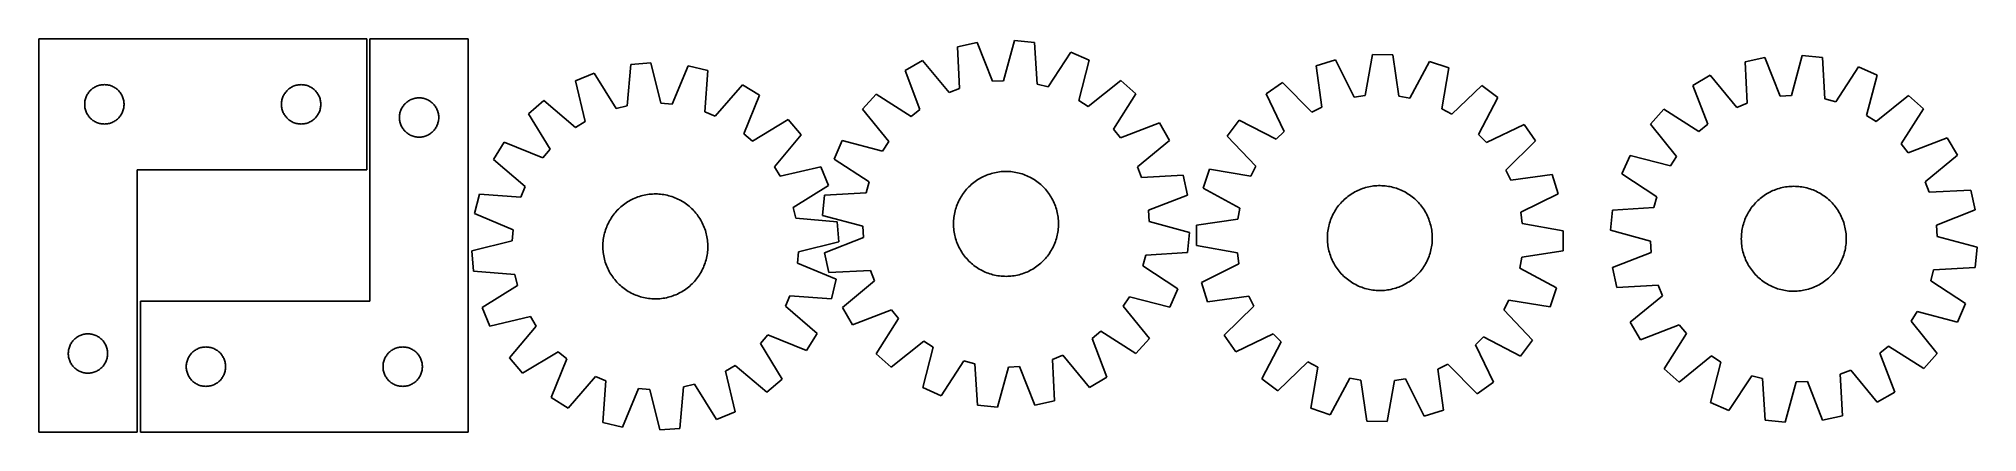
# Model space of a CAD drawing. Header units: millimetres. Extents: x 7 to 1485, y 7 to 307.
import ezdxf

# ---------------------------------------------------------------- set-up
doc = ezdxf.new("R2010")
doc.units = ezdxf.units.MM
doc.layers.add('CUT', color=7, linetype='CONTINUOUS', true_color=0x000000)

msp = doc.modelspace()

# ---------------------------------------------------------------- linework, layer by layer
at = {"layer": 'CUT'}
for p, q in [((7.019857, 306.558861), (7.019857, 6.558861)), ((257.019857, 306.558861), (7.019857, 306.558861)), ((257.019857, 206.558861), (257.019857, 306.558861)), ((334.461517, 306.540314), (259.461517, 306.540314)), ((259.461517, 306.540314), (259.461517, 106.540314)), ((334.461517, 6.540314), (334.461517, 306.540314)), ((722.419315, 303.667054), (707.380035, 300.418881)), ((707.380035, 300.418881), (708.971245, 268.694398)), ((734.062857, 274.113667), (722.419315, 303.667054)), ((750.91401, 305.253919), (742.623936, 274.590432)), ((766.220955, 303.695722), (750.91401, 305.253919)), ((768.162124, 271.990729), (766.220955, 303.695722)), ((793.81139, 296.399575), (776.451522, 269.79864)), ((807.88765, 290.187536), (793.81139, 296.399575)), ((458.274789, 286.955748), (455.64417, 255.300502)), ((473.612016, 288.180492), (458.274789, 286.955748)), ((481.232882, 257.343872), (473.612016, 288.180492)), ((502.065434, 285.97395), (489.781559, 256.680928)), ((517.030471, 282.399287), (502.065434, 285.97395)), ((514.749305, 250.716941), (517.030471, 282.399287)), ((680.770338, 290.104337), (667.470874, 282.367748)), ((667.470874, 282.367748), (678.787608, 252.687683)), ((700.976503, 265.595448), (680.770338, 290.104337)), ((799.936429, 259.434441), (807.88765, 290.187536)), ((995.598749, 290.430894), (980.894842, 285.900366)), ((980.894842, 285.900366), (985.210625, 254.430559)), ((1009.7427, 261.989315), (995.598749, 290.430894)), ((1023.851128, 294.464365), (1018.230976, 263.20115)), ((1039.235384, 294.229396), (1023.851128, 294.464365)), ((1043.89815, 262.809126), (1039.235384, 294.229396)), ((1067.351405, 289.33499), (1052.345457, 261.338628)), ((1081.910092, 284.357524), (1067.351405, 289.33499)), ((1076.635248, 253.034198), (1081.910092, 284.357524)), ((1323.003584, 292.315342), (1307.964305, 289.067168)), ((1307.964305, 289.067168), (1309.555516, 257.342685)), ((1334.647128, 262.761955), (1323.003584, 292.315342)), ((1351.49828, 293.902208), (1343.208207, 263.238721)), ((1366.805225, 292.344012), (1351.49828, 293.902208)), ((1368.746395, 260.639018), (1366.805225, 292.344012)), ((1394.39566, 285.047866), (1377.035793, 258.446931)), ((1408.471921, 278.835828), (1394.39566, 285.047866)), ((45.022269, 265.562075), (45.501651, 266.167758)), ((45.501651, 266.167758), (46.011577, 266.747961)), ((46.011577, 266.747961), (46.550695, 267.301144)), ((46.550695, 267.301144), (47.117575, 267.82584)), ((47.117575, 267.82584), (47.710715, 268.320658)), ((47.710715, 268.320658), (48.328541, 268.784286)), ((48.328541, 268.784286), (48.969414, 269.215494)), ((48.969414, 269.215494), (49.631636, 269.613139)), ((49.631636, 269.613139), (50.31345, 269.976167)), ((50.31345, 269.976167), (51.013049, 270.303614)), ((51.013049, 270.303614), (51.728576, 270.594613)), ((51.728576, 270.594613), (52.458135, 270.848391)), ((52.458135, 270.848391), (53.19979, 271.064277)), ((53.19979, 271.064277), (53.951576, 271.241696)), ((53.951576, 271.241696), (54.711499, 271.380179)), ((54.711499, 271.380179), (55.477542, 271.479359)), ((55.477542, 271.479359), (56.247676, 271.538972)), ((56.247676, 271.538972), (57.019857, 271.558861)), ((57.019857, 271.558861), (57.792039, 271.538972)), ((57.792039, 271.538972), (58.562172, 271.479359)), ((58.562172, 271.479359), (59.328216, 271.380179)), ((59.328216, 271.380179), (60.088138, 271.241696)), ((60.088138, 271.241696), (60.839924, 271.064277)), ((60.839924, 271.064277), (61.58158, 270.848391)), ((61.58158, 270.848391), (62.311139, 270.594613)), ((62.311139, 270.594613), (63.026666, 270.303614)), ((63.026666, 270.303614), (63.726264, 269.976167)), ((63.726264, 269.976167), (64.408078, 269.613139)), ((64.408078, 269.613139), (65.0703, 269.215494)), ((65.0703, 269.215494), (65.711174, 268.784286)), ((65.711174, 268.784286), (66.328999, 268.320658)), ((66.328999, 268.320658), (66.922139, 267.82584)), ((66.922139, 267.82584), (67.48902, 267.301144)), ((67.48902, 267.301144), (68.028138, 266.747961)), ((68.028138, 266.747961), (68.538064, 266.167758)), ((68.538064, 266.167758), (69.017446, 265.562075)), ((195.022269, 265.562075), (195.501651, 266.167758)), ((195.501651, 266.167758), (196.011577, 266.747961)), ((196.011577, 266.747961), (196.550695, 267.301144)), ((196.550695, 267.301144), (197.117575, 267.82584)), ((197.117575, 267.82584), (197.710715, 268.320658)), ((197.710715, 268.320658), (198.328541, 268.784286)), ((198.328541, 268.784286), (198.969414, 269.215494)), ((198.969414, 269.215494), (199.631636, 269.613139)), ((199.631636, 269.613139), (200.31345, 269.976167)), ((200.31345, 269.976167), (201.013049, 270.303614)), ((201.013049, 270.303614), (201.728576, 270.594613)), ((201.728576, 270.594613), (202.458135, 270.848391)), ((202.458135, 270.848391), (203.19979, 271.064277)), ((203.19979, 271.064277), (203.951576, 271.241696)), ((203.951576, 271.241696), (204.711499, 271.380179)), ((204.711499, 271.380179), (205.477542, 271.479359)), ((205.477542, 271.479359), (206.247676, 271.538972)), ((206.247676, 271.538972), (207.019857, 271.558861)), ((207.019857, 271.558861), (207.792039, 271.538972)), ((207.792039, 271.538972), (208.562172, 271.479359)), ((208.562172, 271.479359), (209.328216, 271.380179)), ((209.328216, 271.380179), (210.088138, 271.241696)), ((210.088138, 271.241696), (210.839924, 271.064277)), ((210.839924, 271.064277), (211.58158, 270.848391)), ((211.58158, 270.848391), (212.311139, 270.594613)), ((212.311139, 270.594613), (213.026666, 270.303614)), ((213.026666, 270.303614), (213.726264, 269.976167)), ((213.726264, 269.976167), (214.408078, 269.613139)), ((214.408078, 269.613139), (215.0703, 269.215494)), ((215.0703, 269.215494), (215.711174, 268.784286)), ((215.711174, 268.784286), (216.328999, 268.320658)), ((216.328999, 268.320658), (216.922139, 267.82584)), ((216.922139, 267.82584), (217.48902, 267.301144)), ((217.48902, 267.301144), (218.028138, 266.747961)), ((218.028138, 266.747961), (218.538064, 266.167758)), ((218.538064, 266.167758), (219.017446, 265.562075)), ((430.532121, 280.261704), (416.324018, 274.357439)), ((416.324018, 274.357439), (423.60416, 243.438606)), ((447.309035, 253.289312), (430.532121, 280.261704)), ((543.409421, 271.508151), (522.674719, 247.444758)), ((556.537385, 263.483994), (543.409421, 271.508151)), ((708.971245, 268.694398), (700.976503, 265.595448)), ((742.623936, 274.590432), (734.062857, 274.113667)), ((776.451522, 269.79864), (768.162124, 271.990729)), ((831.873079, 274.722575), (807.142723, 254.788077)), ((843.340773, 264.464771), (831.873079, 274.722575)), ((955.271644, 273.333841), (942.687408, 264.481296)), ((977.512272, 250.655014), (955.271644, 273.333841)), ((1107.137562, 271.01434), (1084.214706, 249.02531)), ((1119.445575, 261.781607), (1107.137562, 271.01434)), ((1281.354608, 278.752623), (1268.055145, 271.016033)), ((1268.055145, 271.016033), (1279.37188, 241.335969)), ((1301.560775, 254.243735), (1281.354608, 278.752623)), ((1400.520701, 248.082733), (1408.471921, 278.835828)), ((42.02483, 256.945079), (42.064594, 257.716493)), ((42.02483, 256.172642), (42.02483, 256.945079)), ((42.064594, 255.401229), (42.02483, 256.172642)), ((42.064594, 257.716493), (42.144017, 258.484836)), ((42.144017, 254.632885), (42.064594, 255.401229)), ((42.144017, 258.484836), (42.262888, 259.248072)), ((42.262888, 253.869649), (42.144017, 254.632885)), ((42.262888, 259.248072), (42.420892, 260.004177)), ((42.420892, 253.113545), (42.262888, 253.869649)), ((42.420892, 260.004177), (42.617609, 260.751145)), ((42.617609, 252.366576), (42.420892, 253.113545)), ((42.617609, 260.751145), (42.852519, 261.486996)), ((42.852519, 251.630725), (42.617609, 252.366576)), ((42.852519, 261.486996), (43.124998, 262.209779)), ((43.124998, 250.907942), (42.852519, 251.630725)), ((43.124998, 262.209779), (43.434323, 262.917577)), ((43.434323, 262.917577), (43.779675, 263.608512)), ((43.779675, 263.608512), (44.160138, 264.280753)), ((44.160138, 264.280753), (44.574702, 264.932517)), ((44.574702, 264.932517), (45.022269, 265.562075)), ((69.017446, 265.562075), (69.465012, 264.932517)), ((69.465012, 264.932517), (69.879577, 264.280753)), ((69.879577, 264.280753), (70.260039, 263.608512)), ((70.260039, 263.608512), (70.605391, 262.917577)), ((70.605391, 262.917577), (70.914717, 262.209779)), ((70.914717, 262.209779), (71.187196, 261.486996)), ((71.187196, 251.630725), (70.914717, 250.907942)), ((71.187196, 261.486996), (71.422105, 260.751145)), ((71.422105, 252.366576), (71.187196, 251.630725)), ((71.422105, 260.751145), (71.618823, 260.004177)), ((71.618823, 253.113545), (71.422105, 252.366576)), ((71.618823, 260.004177), (71.776827, 259.248072)), ((71.776827, 253.869649), (71.618823, 253.113545)), ((71.776827, 259.248072), (71.895697, 258.484836)), ((71.895697, 254.632885), (71.776827, 253.869649)), ((71.895697, 258.484836), (71.97512, 257.716493)), ((71.97512, 255.401229), (71.895697, 254.632885)), ((71.97512, 257.716493), (72.014884, 256.945079)), ((72.014884, 256.172642), (71.97512, 255.401229)), ((72.014884, 256.945079), (72.014884, 256.172642)), ((192.02483, 256.945079), (192.064594, 257.716493)), ((192.02483, 256.172642), (192.02483, 256.945079)), ((192.064594, 255.401229), (192.02483, 256.172642)), ((192.064594, 257.716493), (192.144017, 258.484836)), ((192.144017, 254.632885), (192.064594, 255.401229)), ((192.144017, 258.484836), (192.262888, 259.248072)), ((192.262888, 253.869649), (192.144017, 254.632885)), ((192.262888, 259.248072), (192.420892, 260.004177)), ((192.420892, 253.113545), (192.262888, 253.869649)), ((192.420892, 260.004177), (192.617609, 260.751145)), ((192.617609, 252.366576), (192.420892, 253.113545)), ((192.617609, 260.751145), (192.852519, 261.486996)), ((192.852519, 251.630725), (192.617609, 252.366576)), ((192.852519, 261.486996), (193.124998, 262.209779)), ((193.124998, 250.907942), (192.852519, 251.630725)), ((193.124998, 262.209779), (193.434323, 262.917577)), ((193.434323, 262.917577), (193.779675, 263.608512)), ((193.779675, 263.608512), (194.160138, 264.280753)), ((194.160138, 264.280753), (194.574702, 264.932517)), ((194.574702, 264.932517), (195.022269, 265.562075)), ((219.017446, 265.562075), (219.465012, 264.932517)), ((219.465012, 264.932517), (219.879577, 264.280753)), ((219.879577, 264.280753), (220.260039, 263.608512)), ((220.260039, 263.608512), (220.605391, 262.917577)), ((220.605391, 262.917577), (220.914717, 262.209779)), ((220.914717, 262.209779), (221.187196, 261.486996)), ((221.187196, 251.630725), (220.914717, 250.907942)), ((221.187196, 261.486996), (221.422105, 260.751145)), ((221.422105, 252.366576), (221.187196, 251.630725)), ((221.422105, 260.751145), (221.618823, 260.004177)), ((221.618823, 253.113545), (221.422105, 252.366576)), ((221.618823, 260.004177), (221.776827, 259.248072)), ((221.776827, 253.869649), (221.618823, 253.113545)), ((221.776827, 259.248072), (221.895697, 258.484836)), ((221.895697, 254.632885), (221.776827, 253.869649)), ((221.895697, 258.484836), (221.97512, 257.716493)), ((221.97512, 255.401229), (221.895697, 254.632885)), ((221.97512, 257.716493), (222.014884, 256.945079)), ((222.014884, 256.172642), (221.97512, 255.401229)), ((222.014884, 256.945079), (222.014884, 256.172642)), ((282.559269, 250.732599), (282.794178, 251.46845)), ((282.794178, 251.46845), (283.066657, 252.191233)), ((283.066657, 252.191233), (283.375983, 252.89903)), ((283.375983, 252.89903), (283.721335, 253.589965)), ((283.721335, 253.589965), (284.101798, 254.262206)), ((284.101798, 254.262206), (284.516362, 254.91397)), ((284.516362, 254.91397), (284.963928, 255.543528)), ((284.963928, 255.543528), (285.44331, 256.149212)), ((285.44331, 256.149212), (285.953236, 256.729414)), ((285.953236, 256.729414), (286.492355, 257.282597)), ((286.492355, 257.282597), (287.059235, 257.807293)), ((287.059235, 257.807293), (287.652375, 258.302111)), ((287.652375, 258.302111), (288.2702, 258.765739)), ((288.2702, 258.765739), (288.911074, 259.196948)), ((288.911074, 259.196948), (289.573296, 259.594593)), ((289.573296, 259.594593), (290.25511, 259.95762)), ((290.25511, 259.95762), (290.954708, 260.285068)), ((290.954708, 260.285068), (291.670236, 260.576066)), ((291.670236, 260.576066), (292.399794, 260.829845)), ((292.399794, 260.829845), (293.14145, 261.04573)), ((293.14145, 261.04573), (293.893236, 261.223149)), ((293.893236, 261.223149), (294.653158, 261.361633)), ((294.653158, 261.361633), (295.419202, 261.460812)), ((295.419202, 261.460812), (296.189336, 261.520425)), ((296.189336, 261.520425), (296.961517, 261.540314)), ((296.961517, 261.540314), (297.733698, 261.520425)), ((297.733698, 261.520425), (298.503832, 261.460812)), ((298.503832, 261.460812), (299.269876, 261.361633)), ((299.269876, 261.361633), (300.029798, 261.223149)), ((300.029798, 261.223149), (300.781584, 261.04573)), ((300.781584, 261.04573), (301.523239, 260.829845)), ((301.523239, 260.829845), (302.252798, 260.576066)), ((302.252798, 260.576066), (302.968326, 260.285068)), ((302.968326, 260.285068), (303.667924, 259.95762)), ((303.667924, 259.95762), (304.349738, 259.594593)), ((304.349738, 259.594593), (305.01196, 259.196948)), ((305.01196, 259.196948), (305.652833, 258.765739)), ((305.652833, 258.765739), (306.270659, 258.302111)), ((306.270659, 258.302111), (306.863799, 257.807293)), ((306.863799, 257.807293), (307.430679, 257.282597)), ((307.430679, 257.282597), (307.969797, 256.729414)), ((307.969797, 256.729414), (308.479724, 256.149212)), ((308.479724, 256.149212), (308.959106, 255.543528)), ((308.959106, 255.543528), (309.406672, 254.91397)), ((309.406672, 254.91397), (309.821236, 254.262206)), ((309.821236, 254.262206), (310.201699, 253.589965)), ((310.201699, 253.589965), (310.547051, 252.89903)), ((310.547051, 252.89903), (310.856376, 252.191233)), ((310.856376, 252.191233), (311.128855, 251.46845)), ((311.128855, 251.46845), (311.363765, 250.732599)), ((392.007746, 259.41807), (380.319555, 249.412235)), ((416.298467, 238.950152), (392.007746, 259.41807)), ((455.64417, 255.300502), (447.309035, 253.289312)), ((489.781559, 256.680928), (481.232882, 257.343872)), ((544.577484, 234.057211), (556.537385, 263.483994)), ((645.350917, 264.335185), (635.093113, 252.867491)), ((635.093113, 252.867491), (655.027611, 228.137135)), ((672.141785, 247.269896), (645.350917, 264.335185)), ((678.787608, 252.687683), (672.141785, 247.269896)), ((807.142723, 254.788077), (799.936429, 259.434441)), ((826.275484, 237.673902), (843.340773, 264.464771)), ((942.687408, 264.481296), (956.516666, 235.885381)), ((985.210625, 254.430559), (977.512272, 250.655014)), ((1018.230976, 263.20115), (1009.7427, 261.989315)), ((1052.345457, 261.338628), (1043.89815, 262.809126)), ((1084.214706, 249.02531), (1076.635248, 253.034198)), ((1104.749461, 233.621369), (1119.445575, 261.781607)), ((1245.935188, 252.98347), (1235.677385, 241.515776)), ((1272.726058, 235.918181), (1245.935188, 252.98347)), ((1309.555516, 257.342685), (1301.560775, 254.243735)), ((1343.208207, 263.238721), (1334.647128, 262.761955)), ((1377.035793, 258.446931), (1368.746395, 260.639018)), ((1432.45735, 263.370868), (1407.726995, 243.436368)), ((1426.859756, 226.322194), (1443.925045, 253.113064)), ((1443.925045, 253.113064), (1432.45735, 263.370868)), ((43.434323, 250.200145), (43.124998, 250.907942)), ((43.779675, 249.50921), (43.434323, 250.200145)), ((44.160138, 248.836969), (43.779675, 249.50921)), ((44.574702, 248.185205), (44.160138, 248.836969)), ((45.022269, 247.555647), (44.574702, 248.185205)), ((45.501651, 246.949963), (45.022269, 247.555647)), ((46.011577, 246.369761), (45.501651, 246.949963)), ((46.550695, 245.816578), (46.011577, 246.369761)), ((47.117575, 245.291882), (46.550695, 245.816578)), ((47.710715, 244.797064), (47.117575, 245.291882)), ((48.328541, 244.333436), (47.710715, 244.797064)), ((48.969414, 243.902227), (48.328541, 244.333436)), ((49.631636, 243.504582), (48.969414, 243.902227)), ((50.31345, 243.141555), (49.631636, 243.504582)), ((51.013049, 242.814107), (50.31345, 243.141555)), ((51.728576, 242.523108), (51.013049, 242.814107)), ((52.458135, 242.26933), (51.728576, 242.523108)), ((53.19979, 242.053445), (52.458135, 242.26933)), ((53.951576, 241.876025), (53.19979, 242.053445)), ((54.711499, 241.737542), (53.951576, 241.876025)), ((55.477542, 241.638363), (54.711499, 241.737542)), ((56.247676, 241.578749), (55.477542, 241.638363)), ((57.019857, 241.558861), (56.247676, 241.578749)), ((57.792039, 241.578749), (57.019857, 241.558861)), ((58.562172, 241.638363), (57.792039, 241.578749)), ((59.328216, 241.737542), (58.562172, 241.638363)), ((60.088138, 241.876025), (59.328216, 241.737542)), ((60.839924, 242.053445), (60.088138, 241.876025)), ((61.58158, 242.26933), (60.839924, 242.053445)), ((62.311139, 242.523108), (61.58158, 242.26933)), ((63.026666, 242.814107), (62.311139, 242.523108)), ((63.726264, 243.141555), (63.026666, 242.814107)), ((64.408078, 243.504582), (63.726264, 243.141555)), ((65.0703, 243.902227), (64.408078, 243.504582)), ((65.711174, 244.333436), (65.0703, 243.902227)), ((66.328999, 244.797064), (65.711174, 244.333436)), ((66.922139, 245.291882), (66.328999, 244.797064)), ((67.48902, 245.816578), (66.922139, 245.291882)), ((68.028138, 246.369761), (67.48902, 245.816578)), ((68.538064, 246.949963), (68.028138, 246.369761)), ((69.017446, 247.555647), (68.538064, 246.949963)), ((69.465012, 248.185205), (69.017446, 247.555647)), ((69.879577, 248.836969), (69.465012, 248.185205)), ((70.260039, 249.50921), (69.879577, 248.836969)), ((70.605391, 250.200145), (70.260039, 249.50921)), ((70.914717, 250.907942), (70.605391, 250.200145)), ((193.434323, 250.200145), (193.124998, 250.907942)), ((193.779675, 249.50921), (193.434323, 250.200145)), ((194.160138, 248.836969), (193.779675, 249.50921)), ((194.574702, 248.185205), (194.160138, 248.836969)), ((195.022269, 247.555647), (194.574702, 248.185205)), ((195.501651, 246.949963), (195.022269, 247.555647)), ((196.011577, 246.369761), (195.501651, 246.949963)), ((196.550695, 245.816578), (196.011577, 246.369761)), ((197.117575, 245.291882), (196.550695, 245.816578)), ((197.710715, 244.797064), (197.117575, 245.291882)), ((198.328541, 244.333436), (197.710715, 244.797064)), ((198.969414, 243.902227), (198.328541, 244.333436)), ((199.631636, 243.504582), (198.969414, 243.902227)), ((200.31345, 243.141555), (199.631636, 243.504582)), ((201.013049, 242.814107), (200.31345, 243.141555)), ((201.728576, 242.523108), (201.013049, 242.814107)), ((202.458135, 242.26933), (201.728576, 242.523108)), ((203.19979, 242.053445), (202.458135, 242.26933)), ((203.951576, 241.876025), (203.19979, 242.053445)), ((204.711499, 241.737542), (203.951576, 241.876025)), ((205.477542, 241.638363), (204.711499, 241.737542)), ((206.247676, 241.578749), (205.477542, 241.638363)), ((207.019857, 241.558861), (206.247676, 241.578749)), ((207.792039, 241.578749), (207.019857, 241.558861)), ((208.562172, 241.638363), (207.792039, 241.578749)), ((209.328216, 241.737542), (208.562172, 241.638363)), ((210.088138, 241.876025), (209.328216, 241.737542)), ((210.839924, 242.053445), (210.088138, 241.876025)), ((211.58158, 242.26933), (210.839924, 242.053445)), ((212.311139, 242.523108), (211.58158, 242.26933)), ((213.026666, 242.814107), (212.311139, 242.523108)), ((213.726264, 243.141555), (213.026666, 242.814107)), ((214.408078, 243.504582), (213.726264, 243.141555)), ((215.0703, 243.902227), (214.408078, 243.504582)), ((215.711174, 244.333436), (215.0703, 243.902227)), ((216.328999, 244.797064), (215.711174, 244.333436)), ((216.922139, 245.291882), (216.328999, 244.797064)), ((217.48902, 245.816578), (216.922139, 245.291882)), ((218.028138, 246.369761), (217.48902, 245.816578)), ((218.538064, 246.949963), (218.028138, 246.369761)), ((219.017446, 247.555647), (218.538064, 246.949963)), ((219.465012, 248.185205), (219.017446, 247.555647)), ((219.879577, 248.836969), (219.465012, 248.185205)), ((220.260039, 249.50921), (219.879577, 248.836969)), ((220.605391, 250.200145), (220.260039, 249.50921)), ((220.914717, 250.907942), (220.605391, 250.200145)), ((281.96649, 246.926533), (282.006254, 247.697946)), ((281.96649, 246.154095), (281.96649, 246.926533)), ((282.006254, 245.382682), (281.96649, 246.154095)), ((282.006254, 247.697946), (282.085677, 248.466289)), ((282.085677, 244.614339), (282.006254, 245.382682)), ((282.085677, 248.466289), (282.204548, 249.229526)), ((282.204548, 243.851103), (282.085677, 244.614339)), ((282.204548, 249.229526), (282.362551, 249.98563)), ((282.362551, 243.094998), (282.204548, 243.851103)), ((282.362551, 249.98563), (282.559269, 250.732599)), ((282.559269, 242.34803), (282.362551, 243.094998)), ((282.794178, 241.612178), (282.559269, 242.34803)), ((283.066657, 240.889396), (282.794178, 241.612178)), ((283.375983, 240.181598), (283.066657, 240.889396)), ((283.721335, 239.490663), (283.375983, 240.181598)), ((284.101798, 238.818422), (283.721335, 239.490663)), ((284.516362, 238.166658), (284.101798, 238.818422)), ((284.963928, 237.5371), (284.516362, 238.166658)), ((285.44331, 236.931416), (284.963928, 237.5371)), ((285.953236, 236.351214), (285.44331, 236.931416)), ((308.479724, 236.931416), (307.969797, 236.351214)), ((308.959106, 237.5371), (308.479724, 236.931416)), ((309.406672, 238.166658), (308.959106, 237.5371)), ((309.821236, 238.818422), (309.406672, 238.166658)), ((310.201699, 239.490663), (309.821236, 238.818422)), ((310.547051, 240.181598), (310.201699, 239.490663)), ((310.856376, 240.889396), (310.547051, 240.181598)), ((311.128855, 241.612178), (310.856376, 240.889396)), ((311.363765, 242.34803), (311.128855, 241.612178)), ((311.363765, 250.732599), (311.560483, 249.98563)), ((311.560483, 243.094998), (311.363765, 242.34803)), ((311.560483, 249.98563), (311.718486, 249.229526)), ((311.718486, 243.851103), (311.560483, 243.094998)), ((311.718486, 249.229526), (311.837357, 248.466289)), ((311.837357, 244.614339), (311.718486, 243.851103)), ((311.837357, 248.466289), (311.91678, 247.697946)), ((311.91678, 245.382682), (311.837357, 244.614339)), ((311.91678, 247.697946), (311.956544, 246.926533)), ((311.956544, 246.154095), (311.91678, 245.382682)), ((311.956544, 246.926533), (311.956544, 246.154095)), ((380.319555, 249.412235), (396.797827, 222.256364)), ((423.60416, 243.438606), (416.298467, 238.950152)), ((522.674719, 247.444758), (514.749305, 250.716941)), ((578.259711, 244.974364), (551.10384, 228.496092)), ((588.265546, 233.286173), (578.259711, 244.974364)), ((831.69327, 231.028079), (826.275484, 237.673902)), ((861.373336, 242.344814), (831.69327, 231.028079)), ((869.109925, 229.04535), (861.373336, 242.344814)), ((922.201568, 244.611818), (912.968835, 232.303804)), ((950.361805, 229.915703), (922.201568, 244.611818)), ((1139.315054, 241.295767), (1110.719139, 227.466509)), ((1148.167599, 228.711531), (1139.315054, 241.295767)), ((1235.677385, 241.515776), (1255.611884, 216.78542)), ((1279.37188, 241.335969), (1272.726058, 235.918181)), ((1407.726995, 243.436368), (1400.520701, 248.082733)), ((286.492355, 235.798031), (285.953236, 236.351214)), ((287.059235, 235.273335), (286.492355, 235.798031)), ((287.652375, 234.778517), (287.059235, 235.273335)), ((288.2702, 234.314889), (287.652375, 234.778517)), ((288.911074, 233.883681), (288.2702, 234.314889)), ((289.573296, 233.486036), (288.911074, 233.883681)), ((290.25511, 233.123008), (289.573296, 233.486036)), ((290.954708, 232.795561), (290.25511, 233.123008)), ((291.670236, 232.504562), (290.954708, 232.795561)), ((292.399794, 232.250783), (291.670236, 232.504562)), ((293.14145, 232.034898), (292.399794, 232.250783)), ((293.893236, 231.857479), (293.14145, 232.034898)), ((294.653158, 231.718996), (293.893236, 231.857479)), ((295.419202, 231.619816), (294.653158, 231.718996)), ((296.189336, 231.560203), (295.419202, 231.619816)), ((296.961517, 231.540314), (296.189336, 231.560203)), ((297.733698, 231.560203), (296.961517, 231.540314)), ((298.503832, 231.619816), (297.733698, 231.560203)), ((299.269876, 231.718996), (298.503832, 231.619816)), ((300.029798, 231.857479), (299.269876, 231.718996)), ((300.781584, 232.034898), (300.029798, 231.857479)), ((301.523239, 232.250783), (300.781584, 232.034898)), ((302.252798, 232.504562), (301.523239, 232.250783)), ((302.968326, 232.795561), (302.252798, 232.504562)), ((303.667924, 233.123008), (302.968326, 232.795561)), ((304.349738, 233.486036), (303.667924, 233.123008)), ((305.01196, 233.883681), (304.349738, 233.486036)), ((305.652833, 234.314889), (305.01196, 233.883681)), ((306.270659, 234.778517), (305.652833, 234.314889)), ((306.863799, 235.273335), (306.270659, 234.778517)), ((307.430679, 235.798031), (306.863799, 235.273335)), ((307.969797, 236.351214), (307.430679, 235.798031)), ((361.809926, 227.689909), (353.785768, 214.561945)), ((391.236708, 215.730008), (361.809926, 227.689909)), ((396.797827, 222.256364), (391.236708, 215.730008)), ((551.10384, 228.496092), (544.577484, 234.057211)), ((567.797628, 208.995453), (588.265546, 233.286173)), ((619.628151, 228.882062), (613.416112, 214.805802)), ((650.381246, 220.930841), (619.628151, 228.882062)), ((655.027611, 228.137135), (650.381246, 220.930841)), ((844.601036, 208.839184), (869.109925, 229.04535)), ((912.968835, 232.303804), (934.957865, 209.380949)), ((956.516666, 235.885381), (950.361805, 229.915703)), ((1110.719139, 227.466509), (1104.749461, 233.621369)), ((1125.488771, 206.470903), (1148.167599, 228.711531)), ((1432.277543, 219.676372), (1426.859756, 226.322194)), ((1461.957608, 230.993108), (1432.277543, 219.676372)), ((1469.694198, 217.693644), (1461.957608, 230.993108)), ((353.785768, 214.561945), (377.849162, 193.827243)), ((572.286082, 201.689759), (567.797628, 208.995453)), ((603.204915, 208.969901), (572.286082, 201.689759)), ((609.10918, 194.761798), (603.204915, 208.969901)), ((613.416112, 214.805802), (640.017047, 197.445934)), ((847.699986, 200.844443), (844.601036, 208.839184)), ((899.625651, 207.076334), (894.648185, 192.517647)), ((930.948977, 201.80149), (899.625651, 207.076334)), ((934.957865, 209.380949), (930.948977, 201.80149)), ((1220.212425, 217.530346), (1214.000386, 203.454085)), ((1250.96552, 209.579126), (1220.212425, 217.530346)), ((1255.611884, 216.78542), (1250.96552, 209.579126)), ((1445.18531, 197.487477), (1469.694198, 217.693644)), ((82.019857, 6.558861), (82.019857, 206.558861)), ((82.019857, 206.558861), (257.019857, 206.558861)), ((377.849162, 193.827243), (374.576978, 185.901829)), ((582.136788, 177.984885), (609.10918, 194.761798)), ((640.017047, 197.445934), (637.824959, 189.156536)), ((714.388888, 191.837881), (715.233977, 192.767844)), ((715.233977, 192.767844), (716.10786, 193.670803)), ((716.10786, 193.670803), (717.009675, 194.545867)), ((717.009675, 194.545867), (717.938531, 195.392173)), ((717.938531, 195.392173), (718.893511, 196.208885)), ((718.893511, 196.208885), (719.873674, 196.995197)), ((719.873674, 196.995197), (720.878052, 197.750334)), ((720.878052, 197.750334), (721.905654, 198.47355)), ((721.905654, 198.47355), (722.955466, 199.164132)), ((722.955466, 199.164132), (724.026451, 199.821397)), ((724.026451, 199.821397), (725.117553, 200.444697)), ((725.117553, 200.444697), (726.227695, 201.033418)), ((726.227695, 201.033418), (727.355781, 201.586977)), ((727.355781, 201.586977), (728.500698, 202.10483)), ((728.500698, 202.10483), (729.661317, 202.586464)), ((729.661317, 202.586464), (730.836491, 203.031404)), ((730.836491, 203.031404), (732.025062, 203.439212)), ((732.025062, 203.439212), (733.225855, 203.809485)), ((733.225855, 203.809485), (734.437687, 204.141857)), ((734.437687, 204.141857), (735.65936, 204.436001)), ((735.65936, 204.436001), (736.88967, 204.691626)), ((736.88967, 204.691626), (738.127402, 204.908479)), ((738.127402, 204.908479), (739.371336, 205.086348)), ((739.371336, 205.086348), (740.620242, 205.225056)), ((740.620242, 205.225056), (741.872889, 205.324467)), ((741.872889, 205.324467), (743.12804, 205.384481)), ((743.12804, 205.384481), (744.384457, 205.405041)), ((744.384457, 205.405041), (745.6409, 205.386126)), ((745.6409, 205.386126), (746.896129, 205.327754)), ((746.896129, 205.327754), (748.148905, 205.229984)), ((748.148905, 205.229984), (749.397992, 205.092911)), ((749.397992, 205.092911), (750.642157, 204.91667)), ((750.642157, 204.91667), (751.880172, 204.701437)), ((751.880172, 204.701437), (753.110816, 204.447423)), ((753.110816, 204.447423), (754.332873, 204.154879)), ((754.332873, 204.154879), (755.545139, 203.824093)), ((755.545139, 203.824093), (756.746416, 203.455392)), ((756.746416, 203.455392), (757.935519, 203.049141)), ((757.935519, 203.049141), (759.111275, 202.605739)), ((759.111275, 202.605739), (760.272523, 202.125624)), ((760.272523, 202.125624), (761.418117, 201.609271)), ((761.418117, 201.609271), (762.546927, 201.057189)), ((762.546927, 201.057189), (763.657839, 200.469922)), ((763.657839, 200.469922), (764.749756, 199.84805)), ((764.749756, 199.84805), (765.8216, 199.192188)), ((765.8216, 199.192188), (766.872315, 198.502981)), ((766.872315, 198.502981), (767.900862, 197.781111)), ((767.900862, 197.781111), (768.906228, 197.02729)), ((768.906228, 197.02729), (769.88742, 196.242261)), ((769.88742, 196.242261), (770.843469, 195.426799)), ((770.843469, 195.426799), (771.773431, 194.58171)), ((771.773431, 194.58171), (772.676391, 193.707827)), ((772.676391, 193.707827), (773.551455, 192.806013)), ((773.551455, 192.806013), (774.397761, 191.877157)), ((879.424468, 202.435652), (847.699986, 200.844443)), ((882.672642, 187.396373), (879.424468, 202.435652)), ((894.648185, 192.517647), (922.644547, 177.511699)), ((1014.959777, 191.873976), (1016.138505, 192.309416)), ((1016.138505, 192.309416), (1017.330329, 192.707615)), ((1017.330329, 192.707615), (1018.534072, 193.068183)), ((1018.534072, 193.068183), (1019.748547, 193.390761)), ((1019.748547, 193.390761), (1020.972555, 193.675033)), ((1020.972555, 193.675033), (1022.204889, 193.920718)), ((1022.204889, 193.920718), (1023.444331, 194.127573)), ((1023.444331, 194.127573), (1024.68966, 194.295394)), ((1024.68966, 194.295394), (1025.939645, 194.424016)), ((1025.939645, 194.424016), (1027.193054, 194.513311)), ((1027.193054, 194.513311), (1028.448649, 194.563191)), ((1028.448649, 194.563191), (1029.705191, 194.573608)), ((1029.705191, 194.573608), (1030.96144, 194.544551)), ((1030.96144, 194.544551), (1032.216157, 194.476048)), ((1032.216157, 194.476048), (1033.468103, 194.368167)), ((1033.468103, 194.368167), (1034.716043, 194.221015)), ((1034.716043, 194.221015), (1035.958744, 194.034737)), ((1035.958744, 194.034737), (1037.194982, 193.809517)), ((1037.194982, 193.809517), (1038.423534, 193.545576)), ((1038.423534, 193.545576), (1039.643191, 193.243177)), ((1039.643191, 193.243177), (1040.852746, 192.902616)), ((1040.852746, 192.902616), (1042.051008, 192.52423)), ((1042.051008, 192.52423), (1043.236793, 192.108392)), ((1129.264316, 198.77255), (1125.488771, 206.470903)), ((1160.734124, 203.088333), (1129.264316, 198.77255)), ((1165.264651, 188.384426), (1160.734124, 203.088333)), ((1214.000386, 203.454085), (1240.601322, 186.094218)), ((1332.609336, 192.087501), (1333.810129, 192.457773)), ((1333.810129, 192.457773), (1335.021961, 192.790146)), ((1335.021961, 192.790146), (1336.243634, 193.084289)), ((1336.243634, 193.084289), (1337.473944, 193.339914)), ((1337.473944, 193.339914), (1338.711677, 193.556768)), ((1338.711677, 193.556768), (1339.95561, 193.734637)), ((1339.95561, 193.734637), (1341.204516, 193.873345)), ((1341.204516, 193.873345), (1342.457163, 193.972755)), ((1342.457163, 193.972755), (1343.712314, 194.03277)), ((1343.712314, 194.03277), (1344.968732, 194.05333)), ((1344.968732, 194.05333), (1346.225175, 194.034415)), ((1346.225175, 194.034415), (1347.480404, 193.976043)), ((1347.480404, 193.976043), (1348.73318, 193.878273)), ((1348.73318, 193.878273), (1349.982266, 193.7412)), ((1349.982266, 193.7412), (1351.226431, 193.56496)), ((1351.226431, 193.56496), (1352.464446, 193.349726)), ((1352.464446, 193.349726), (1353.69509, 193.095712)), ((1353.69509, 193.095712), (1354.917148, 192.803168)), ((1354.917148, 192.803168), (1356.129413, 192.472382)), ((1356.129413, 192.472382), (1357.33069, 192.103682)), ((1448.28426, 189.492736), (1445.18531, 197.487477)), ((342.894632, 188.182995), (339.319969, 173.217958)), ((374.576978, 185.901829), (342.894632, 188.182995)), ((448.976808, 176.696601), (449.885041, 177.565002)), ((449.885041, 177.565002), (450.820103, 178.404446)), ((450.820103, 178.404446), (451.781071, 179.214104)), ((451.781071, 179.214104), (452.766997, 179.993178)), ((452.766997, 179.993178), (453.776908, 180.740899)), ((453.776908, 180.740899), (454.809807, 181.45653)), ((454.809807, 181.45653), (455.864675, 182.139362)), ((455.864675, 182.139362), (456.940471, 182.788724)), ((456.940471, 182.788724), (458.036132, 183.403974)), ((458.036132, 183.403974), (459.150579, 183.984504)), ((459.150579, 183.984504), (460.28271, 184.529743)), ((460.28271, 184.529743), (461.43141, 185.039151)), ((461.43141, 185.039151), (462.595543, 185.512227)), ((462.595543, 185.512227), (463.773962, 185.948502)), ((463.773962, 185.948502), (464.965502, 186.347548)), ((464.965502, 186.347548), (466.16899, 186.708969)), ((466.16899, 186.708969), (467.383235, 187.03241)), ((467.383235, 187.03241), (468.607042, 187.31755)), ((468.607042, 187.31755), (469.839201, 187.564109)), ((469.839201, 187.564109), (471.078496, 187.771844)), ((471.078496, 187.771844), (472.323705, 187.940549)), ((472.323705, 187.940549), (473.573599, 188.070057)), ((473.573599, 188.070057), (474.826944, 188.160242)), ((474.826944, 188.160242), (476.082503, 188.211013)), ((476.082503, 188.211013), (477.339038, 188.222322)), ((477.339038, 188.222322), (478.595307, 188.194156)), ((478.595307, 188.194156), (479.850072, 188.126543)), ((479.850072, 188.126543), (481.102094, 188.019551)), ((481.102094, 188.019551), (482.350138, 187.873285)), ((482.350138, 187.873285), (483.592972, 187.687889)), ((483.592972, 187.687889), (484.829368, 187.463546)), ((484.829368, 187.463546), (486.058108, 187.200477)), ((486.058108, 187.200477), (487.277979, 186.898943)), ((487.277979, 186.898943), (488.487776, 186.55924)), ((488.487776, 186.55924), (489.686306, 186.181705)), ((489.686306, 186.181705), (490.872385, 185.766709)), ((490.872385, 185.766709), (492.044845, 185.314662)), ((492.044845, 185.314662), (493.202526, 184.82601)), ((493.202526, 184.82601), (494.344287, 184.301236)), ((494.344287, 184.301236), (495.469002, 183.740857)), ((495.469002, 183.740857), (496.575559, 183.145426)), ((496.575559, 183.145426), (497.662867, 182.515532)), ((497.662867, 182.515532), (498.729854, 181.851795)), ((498.729854, 181.851795), (499.775466, 181.154871)), ((499.775466, 181.154871), (500.79867, 180.425447)), ((500.79867, 180.425447), (501.798458, 179.664244)), ((501.798458, 179.664244), (502.773843, 178.872012)), ((502.773843, 178.872012), (503.723862, 178.049533)), ((503.723862, 178.049533), (504.647577, 177.197619)), ((584.147978, 169.649749), (582.136788, 177.984885)), ((606.119965, 187.215367), (604.561769, 171.908422)), ((637.824959, 189.156536), (606.119965, 187.215367)), ((705.991594, 176.539551), (706.360295, 177.740828)), ((706.360295, 177.740828), (706.766547, 178.929931)), ((706.766547, 178.929931), (707.209949, 180.105687)), ((707.209949, 180.105687), (707.690063, 181.266935)), ((707.690063, 181.266935), (708.206416, 182.412529)), ((708.206416, 182.412529), (708.758499, 183.541339)), ((708.758499, 183.541339), (709.345766, 184.652251)), ((709.345766, 184.652251), (709.967637, 185.744168)), ((709.967637, 185.744168), (710.6235, 186.816012)), ((710.6235, 186.816012), (711.312706, 187.866727)), ((711.312706, 187.866727), (712.034576, 188.895275)), ((712.034576, 188.895275), (712.788398, 189.90064)), ((712.788398, 189.90064), (713.573427, 190.881832)), ((713.573427, 190.881832), (714.388888, 191.837881)), ((774.397761, 191.877157), (775.214473, 190.922176)), ((775.214473, 190.922176), (776.000785, 189.942013)), ((776.000785, 189.942013), (776.755922, 188.937635)), ((776.755922, 188.937635), (777.479138, 187.910033)), ((777.479138, 187.910033), (778.169719, 186.860222)), ((778.169719, 186.860222), (778.826985, 185.789236)), ((778.826985, 185.789236), (779.450285, 184.698135)), ((779.450285, 184.698135), (780.039005, 183.587993)), ((780.039005, 183.587993), (780.592565, 182.459906)), ((780.592565, 182.459906), (781.110417, 181.314989)), ((781.110417, 181.314989), (781.592052, 180.154371)), ((781.592052, 180.154371), (782.036992, 178.979196)), ((782.036992, 178.979196), (782.4448, 177.790626)), ((782.4448, 177.790626), (782.815073, 176.589832)), ((853.119255, 175.75283), (882.672642, 187.396373)), ((922.644547, 177.511699), (921.174049, 169.064392)), ((996.492938, 177.30284), (997.223087, 178.325527)), ((997.223087, 178.325527), (997.985, 179.324775)), ((997.985, 179.324775), (998.777924, 180.299597)), ((998.777924, 180.299597), (999.601077, 181.249032)), ((999.601077, 181.249032), (1000.453646, 182.172142)), ((1000.453646, 182.172142), (1001.334789, 183.068018)), ((1001.334789, 183.068018), (1002.243638, 183.935773)), ((1002.243638, 183.935773), (1003.179296, 184.774553)), ((1003.179296, 184.774553), (1004.140839, 185.58353)), ((1004.140839, 185.58353), (1005.127317, 186.361904)), ((1005.127317, 186.361904), (1006.137758, 187.108908)), ((1006.137758, 187.108908), (1007.171165, 187.823805)), ((1007.171165, 187.823805), (1008.226517, 188.505889)), ((1008.226517, 188.505889), (1009.302773, 189.154487)), ((1009.302773, 189.154487), (1010.398871, 189.768959)), ((1010.398871, 189.768959), (1011.51373, 190.348699)), ((1011.51373, 190.348699), (1012.646248, 190.893134)), ((1012.646248, 190.893134), (1013.795308, 191.401727)), ((1013.795308, 191.401727), (1014.959777, 191.873976)), ((1043.236793, 192.108392), (1044.408931, 191.655513)), ((1044.408931, 191.655513), (1045.566265, 191.16604)), ((1045.566265, 191.16604), (1046.707654, 190.640456)), ((1046.707654, 190.640456), (1047.83197, 190.079279)), ((1047.83197, 190.079279), (1048.938105, 189.483063)), ((1048.938105, 189.483063), (1050.024966, 188.852397)), ((1050.024966, 188.852397), (1051.091481, 188.187903)), ((1051.091481, 188.187903), (1052.136598, 187.490237)), ((1052.136598, 187.490237), (1053.159285, 186.760088)), ((1053.159285, 186.760088), (1054.158532, 185.998175)), ((1054.158532, 185.998175), (1055.133355, 185.205251)), ((1055.133355, 185.205251), (1056.08279, 184.382098)), ((1056.08279, 184.382098), (1057.0059, 183.529529)), ((1057.0059, 183.529529), (1057.901775, 182.648386)), ((1057.901775, 182.648386), (1058.769531, 181.739536)), ((1058.769531, 181.739536), (1059.608311, 180.803879)), ((1059.608311, 180.803879), (1060.417287, 179.842336)), ((1060.417287, 179.842336), (1061.195662, 178.855858)), ((1061.195662, 178.855858), (1061.942666, 177.845416)), ((1061.942666, 177.845416), (1062.657563, 176.81201)), ((1136.823073, 174.240475), (1165.264651, 188.384426)), ((1238.409234, 177.80482), (1206.70424, 175.86365)), ((1240.601322, 186.094218), (1238.409234, 177.80482)), ((1311.896981, 176.515014), (1312.618851, 177.543562)), ((1312.618851, 177.543562), (1313.372673, 178.548928)), ((1313.372673, 178.548928), (1314.157701, 179.530119)), ((1314.157701, 179.530119), (1314.973163, 180.486168)), ((1314.973163, 180.486168), (1315.818252, 181.416131)), ((1315.818252, 181.416131), (1316.692135, 182.31909)), ((1316.692135, 182.31909), (1317.593949, 183.194155)), ((1317.593949, 183.194155), (1318.522805, 184.040461)), ((1318.522805, 184.040461), (1319.477786, 184.857173)), ((1319.477786, 184.857173), (1320.457949, 185.643485)), ((1320.457949, 185.643485), (1321.462327, 186.398622)), ((1321.462327, 186.398622), (1322.489929, 187.121838)), ((1322.489929, 187.121838), (1323.53974, 187.812419)), ((1323.53974, 187.812419), (1324.610725, 188.469685)), ((1324.610725, 188.469685), (1325.701827, 189.092985)), ((1325.701827, 189.092985), (1326.811969, 189.681706)), ((1326.811969, 189.681706), (1327.940055, 190.235265)), ((1327.940055, 190.235265), (1329.084973, 190.753118)), ((1329.084973, 190.753118), (1330.245591, 191.234752)), ((1330.245591, 191.234752), (1331.420766, 191.679693)), ((1331.420766, 191.679693), (1332.609336, 192.087501)), ((1357.33069, 192.103682), (1358.519793, 191.69743)), ((1358.519793, 191.69743), (1359.695549, 191.254028)), ((1359.695549, 191.254028), (1360.856797, 190.773914)), ((1360.856797, 190.773914), (1362.002391, 190.257561)), ((1362.002391, 190.257561), (1363.131201, 189.705478)), ((1363.131201, 189.705478), (1364.242113, 189.118212)), ((1364.242113, 189.118212), (1365.33403, 188.49634)), ((1365.33403, 188.49634), (1366.405875, 187.840477)), ((1366.405875, 187.840477), (1367.456589, 187.151271)), ((1367.456589, 187.151271), (1368.485137, 186.429401)), ((1368.485137, 186.429401), (1369.490503, 185.67558)), ((1369.490503, 185.67558), (1370.471694, 184.890551)), ((1370.471694, 184.890551), (1371.427743, 184.07509)), ((1371.427743, 184.07509), (1372.357706, 183.23)), ((1372.357706, 183.23), (1373.260665, 182.356117)), ((1373.260665, 182.356117), (1374.13573, 181.454303)), ((1374.13573, 181.454303), (1374.982035, 180.525447)), ((1374.982035, 180.525447), (1375.798748, 179.570466)), ((1375.798748, 179.570466), (1376.58506, 178.590303)), ((1376.58506, 178.590303), (1377.340197, 177.585925)), ((1377.340197, 177.585925), (1378.063413, 176.558324)), ((1480.008743, 191.083947), (1448.28426, 189.492736)), ((1483.256916, 176.044668), (1480.008743, 191.083947)), ((339.319969, 173.217958), (368.612992, 160.934083)), ((439.527211, 162.024909), (439.979258, 163.197369)), ((439.979258, 163.197369), (440.467909, 164.35505)), ((440.467909, 164.35505), (440.992684, 165.496811)), ((440.992684, 165.496811), (441.553062, 166.621526)), ((441.553062, 166.621526), (442.148493, 167.728083)), ((442.148493, 167.728083), (442.778387, 168.815392)), ((442.778387, 168.815392), (443.442124, 169.882378)), ((443.442124, 169.882378), (444.139048, 170.92799)), ((444.139048, 170.92799), (444.868472, 171.951194)), ((444.868472, 171.951194), (445.629676, 172.950982)), ((445.629676, 172.950982), (446.421908, 173.926367)), ((446.421908, 173.926367), (447.244386, 174.876386)), ((447.244386, 174.876386), (448.0963, 175.800101)), ((448.0963, 175.800101), (448.976808, 176.696601)), ((504.647577, 177.197619), (505.544077, 176.317112)), ((505.544077, 176.317112), (506.412478, 175.408878)), ((506.412478, 175.408878), (507.251922, 174.473816)), ((507.251922, 174.473816), (508.06158, 173.512848)), ((508.06158, 173.512848), (508.840654, 172.526922)), ((508.840654, 172.526922), (509.588375, 171.517011)), ((509.588375, 171.517011), (510.304006, 170.484112)), ((510.304006, 170.484112), (510.986838, 169.429244)), ((510.986838, 169.429244), (511.6362, 168.353449)), ((511.6362, 168.353449), (512.25145, 167.257787)), ((512.25145, 167.257787), (512.83198, 166.14334)), ((512.83198, 166.14334), (513.377219, 165.011209)), ((513.377219, 165.011209), (513.886627, 163.86251)), ((513.886627, 163.86251), (514.359703, 162.698376)), ((514.359703, 162.698376), (514.795978, 161.519958)), ((615.803224, 167.01913), (584.147978, 169.649749)), ((604.561769, 171.908422), (635.225255, 163.618348)), ((617.027968, 151.681903), (615.803224, 167.01913)), ((635.225255, 163.618348), (635.702021, 155.057269)), ((704.410646, 165.37887), (704.429561, 166.635313)), ((704.431206, 164.122452), (704.410646, 165.37887)), ((704.429561, 166.635313), (704.487933, 167.890541)), ((704.491221, 162.867301), (704.431206, 164.122452)), ((704.487933, 167.890541), (704.585704, 169.143317)), ((704.590631, 161.614654), (704.491221, 162.867301)), ((704.585704, 169.143317), (704.722777, 170.392404)), ((704.722777, 170.392404), (704.899017, 171.636569)), ((704.899017, 171.636569), (705.11425, 172.874584)), ((705.11425, 172.874584), (705.368265, 174.105228)), ((705.368265, 174.105228), (705.660809, 175.327285)), ((705.660809, 175.327285), (705.991594, 176.539551)), ((782.815073, 176.589832), (783.147445, 175.378001)), ((783.147445, 175.378001), (783.441589, 174.156327)), ((783.441589, 174.156327), (783.697214, 172.926017)), ((783.697214, 172.926017), (783.914067, 171.688285)), ((783.914067, 171.688285), (784.091936, 170.444352)), ((784.091936, 170.444352), (784.230644, 169.195446)), ((784.230644, 169.195446), (784.330054, 167.942799)), ((784.333342, 162.919558), (784.235572, 161.666782)), ((784.330054, 167.942799), (784.390069, 166.687647)), ((784.391714, 164.174787), (784.333342, 162.919558)), ((784.390069, 166.687647), (784.410629, 165.43123)), ((784.410629, 165.43123), (784.391714, 164.174787)), ((853.59602, 167.191752), (853.119255, 175.75283)), ((884.259507, 158.901677), (853.59602, 167.191752)), ((889.753779, 164.401626), (889.51881, 149.01737)), ((921.174049, 169.064392), (889.753779, 164.401626)), ((990.173658, 162.361224), (990.437598, 163.589777)), ((990.437598, 163.589777), (990.739998, 164.809433)), ((990.739998, 164.809433), (991.080559, 166.018989)), ((991.080559, 166.018989), (991.458945, 167.21725)), ((991.458945, 167.21725), (991.874783, 168.403035)), ((991.874783, 168.403035), (992.327662, 169.575173)), ((992.327662, 169.575173), (992.817135, 170.732507)), ((992.817135, 170.732507), (993.342719, 171.873896)), ((993.342719, 171.873896), (993.903896, 172.998212)), ((993.903896, 172.998212), (994.500112, 174.104347)), ((994.500112, 174.104347), (995.130778, 175.191208)), ((995.130778, 175.191208), (995.795272, 176.257724)), ((995.795272, 176.257724), (996.492938, 177.30284)), ((1062.657563, 176.81201), (1063.339647, 175.756658)), ((1063.339647, 175.756658), (1063.988245, 174.680402)), ((1063.988245, 174.680402), (1064.602717, 173.584304)), ((1064.602717, 173.584304), (1065.182457, 172.469445)), ((1065.182457, 172.469445), (1065.726892, 171.336927)), ((1065.726892, 171.336927), (1066.235485, 170.187867)), ((1066.235485, 170.187867), (1066.707734, 169.023398)), ((1066.707734, 169.023398), (1067.143173, 167.84467)), ((1067.143173, 167.84467), (1067.541373, 166.652846)), ((1067.541373, 166.652846), (1067.90194, 165.449103)), ((1067.90194, 165.449103), (1068.224519, 164.234628)), ((1068.224519, 164.234628), (1068.508791, 163.01062)), ((1068.508791, 163.01062), (1068.754476, 161.778286)), ((1138.034907, 165.752199), (1136.823073, 174.240475)), ((1169.298123, 160.132047), (1138.034907, 165.752199)), ((1206.70424, 175.86365), (1205.146044, 160.556705)), ((1305.698526, 161.522871), (1305.95254, 162.753515)), ((1305.95254, 162.753515), (1306.245084, 163.975573)), ((1306.245084, 163.975573), (1306.57587, 165.187838)), ((1306.57587, 165.187838), (1306.94457, 166.389115)), ((1306.94457, 166.389115), (1307.350822, 167.578218)), ((1307.350822, 167.578218), (1307.794224, 168.753974)), ((1307.794224, 168.753974), (1308.274338, 169.915222)), ((1308.274338, 169.915222), (1308.790691, 171.060817)), ((1308.790691, 171.060817), (1309.342774, 172.189626)), ((1309.342774, 172.189626), (1309.930041, 173.300538)), ((1309.930041, 173.300538), (1310.551912, 174.392455)), ((1310.551912, 174.392455), (1311.207775, 175.4643)), ((1311.207775, 175.4643), (1311.896981, 176.515014)), ((1378.063413, 176.558324), (1378.753994, 175.508512)), ((1378.753994, 175.508512), (1379.41126, 174.437527)), ((1379.41126, 174.437527), (1380.03456, 173.346425)), ((1380.03456, 173.346425), (1380.623281, 172.236283)), ((1380.623281, 172.236283), (1381.17684, 171.108197)), ((1381.17684, 171.108197), (1381.694693, 169.96328)), ((1381.694693, 169.96328), (1382.176327, 168.802661)), ((1382.176327, 168.802661), (1382.621267, 167.627487)), ((1382.621267, 167.627487), (1383.029075, 166.438916)), ((1383.029075, 166.438916), (1383.399348, 165.238123)), ((1383.399348, 165.238123), (1383.731721, 164.026291)), ((1383.731721, 164.026291), (1384.025864, 162.804618)), ((1384.025864, 162.804618), (1384.281489, 161.574308)), ((1453.70353, 164.401124), (1483.256916, 176.044668)), ((1454.180296, 155.840045), (1453.70353, 164.401124)), ((367.950048, 152.385406), (337.113427, 144.76454)), ((368.612992, 160.934083), (367.950048, 152.385406)), ((437.071598, 148.491562), (437.099764, 149.747831)), ((437.082906, 147.235027), (437.071598, 148.491562)), ((437.099764, 149.747831), (437.167376, 151.002596)), ((437.167376, 151.002596), (437.274368, 152.254618)), ((437.274368, 152.254618), (437.420634, 153.502662)), ((437.420634, 153.502662), (437.606031, 154.745496)), ((437.606031, 154.745496), (437.830374, 155.981892)), ((437.830374, 155.981892), (438.093442, 157.210632)), ((438.093442, 157.210632), (438.394976, 158.430503)), ((438.394976, 158.430503), (438.734679, 159.6403)), ((438.734679, 159.6403), (439.112215, 160.83883)), ((439.112215, 160.83883), (439.527211, 162.024909)), ((514.795978, 161.519958), (515.195024, 160.328417)), ((515.195024, 160.328417), (515.556445, 159.12493)), ((515.556445, 159.12493), (515.879886, 157.910684)), ((515.879886, 157.910684), (516.165026, 156.686878)), ((516.165026, 156.686878), (516.411585, 155.454719)), ((516.411585, 155.454719), (516.61932, 154.215423)), ((516.61932, 154.215423), (516.788025, 152.970214)), ((516.788025, 152.970214), (516.917533, 151.720321)), ((516.917533, 151.720321), (517.007718, 150.466976)), ((517.007718, 150.466976), (517.058489, 149.211416)), ((517.069798, 147.954882), (517.041632, 146.698612)), ((517.058489, 149.211416), (517.069798, 147.954882)), ((586.191347, 144.061038), (617.027968, 151.681903)), ((635.702021, 155.057269), (606.148634, 143.413727)), ((704.729339, 160.365748), (704.590631, 161.614654)), ((704.907208, 159.121815), (704.729339, 160.365748)), ((705.124062, 157.884082), (704.907208, 159.121815)), ((705.379687, 156.653772), (705.124062, 157.884082)), ((705.67383, 155.432099), (705.379687, 156.653772)), ((706.006203, 154.220267), (705.67383, 155.432099)), ((706.376475, 153.019474), (706.006203, 154.220267)), ((706.784283, 151.830903), (706.376475, 153.019474)), ((707.229224, 150.655729), (706.784283, 151.830903)), ((707.710858, 149.495111), (707.229224, 150.655729)), ((708.22871, 148.350193), (707.710858, 149.495111)), ((708.78227, 147.222107), (708.22871, 148.350193)), ((780.614859, 148.39757), (780.062777, 147.26876)), ((781.131212, 149.543165), (780.614859, 148.39757)), ((781.611327, 150.704413), (781.131212, 149.543165)), ((782.054729, 151.880168), (781.611327, 150.704413)), ((782.46098, 153.069272), (782.054729, 151.880168)), ((782.829681, 154.270549), (782.46098, 153.069272)), ((783.160467, 155.482814), (782.829681, 154.270549)), ((783.453011, 156.704872), (783.160467, 155.482814)), ((783.707025, 157.935515), (783.453011, 156.704872)), ((783.922258, 159.17353), (783.707025, 157.935515)), ((784.098498, 160.417695), (783.922258, 159.17353)), ((784.235572, 161.666782), (784.098498, 160.417695)), ((882.70131, 143.594732), (884.259507, 158.901677)), ((889.51881, 149.01737), (920.782025, 143.397218)), ((989.409567, 154.871433), (989.438624, 156.127683)), ((989.419984, 153.614891), (989.409567, 154.871433)), ((989.469864, 152.359296), (989.419984, 153.614891)), ((989.438624, 156.127683), (989.507127, 157.382399)), ((989.559159, 151.105887), (989.469864, 152.359296)), ((989.507127, 157.382399), (989.615008, 158.634345)), ((989.687781, 149.855902), (989.559159, 151.105887)), ((989.615008, 158.634345), (989.76216, 159.882285)), ((989.855602, 148.610574), (989.687781, 149.855902)), ((989.76216, 159.882285), (989.948438, 161.124986)), ((990.062457, 147.371131), (989.855602, 148.610574)), ((989.948438, 161.124986), (990.173658, 162.361224)), ((1068.868495, 148.024431), (1068.643275, 146.788193)), ((1068.754476, 161.778286), (1068.961331, 160.538844)), ((1069.054773, 149.267132), (1068.868495, 148.024431)), ((1068.961331, 160.538844), (1069.129152, 159.293515)), ((1069.201925, 150.515072), (1069.054773, 149.267132)), ((1069.129152, 159.293515), (1069.257774, 158.04353)), ((1069.309806, 151.767018), (1069.201925, 150.515072)), ((1069.257774, 158.04353), (1069.347069, 156.790121)), ((1069.378308, 153.021735), (1069.309806, 151.767018)), ((1069.347069, 156.790121), (1069.396949, 155.534526)), ((1069.407366, 154.277984), (1069.378308, 153.021735)), ((1069.396949, 155.534526), (1069.407366, 154.277984)), ((1169.063154, 144.747791), (1169.298123, 160.132047)), ((1205.146044, 160.556705), (1235.809531, 152.266632)), ((1235.809531, 152.266632), (1236.286297, 143.705553)), ((1304.994922, 154.027157), (1305.013837, 155.2836)), ((1305.015482, 152.77074), (1304.994922, 154.027157)), ((1305.013837, 155.2836), (1305.072209, 156.538829)), ((1305.075497, 151.515588), (1305.015482, 152.77074)), ((1305.072209, 156.538829), (1305.16998, 157.791605)), ((1305.174907, 150.262941), (1305.075497, 151.515588)), ((1305.16998, 157.791605), (1305.307053, 159.040691)), ((1305.313616, 149.014035), (1305.174907, 150.262941)), ((1305.307053, 159.040691), (1305.483293, 160.284856)), ((1305.491484, 147.770102), (1305.313616, 149.014035)), ((1305.483293, 160.284856), (1305.698526, 161.522871)), ((1384.281489, 161.574308), (1384.498343, 160.336576)), ((1384.506535, 147.821821), (1384.291301, 146.583806)), ((1384.498343, 160.336576), (1384.676212, 159.092642)), ((1384.682775, 149.065986), (1384.506535, 147.821821)), ((1384.676212, 159.092642), (1384.81492, 157.843736)), ((1384.819848, 150.315073), (1384.682775, 149.065986)), ((1384.81492, 157.843736), (1384.91433, 156.591089)), ((1384.917618, 151.567849), (1384.819848, 150.315073)), ((1384.91433, 156.591089), (1384.974345, 155.335938)), ((1384.97599, 152.823078), (1384.917618, 151.567849)), ((1384.974345, 155.335938), (1384.994905, 154.079521)), ((1384.994905, 154.079521), (1384.97599, 152.823078)), ((1484.843783, 147.549972), (1454.180296, 155.840045)), ((337.113427, 144.76454), (338.338171, 129.427313)), ((437.133678, 145.979468), (437.082906, 147.235027)), ((437.223862, 144.726123), (437.133678, 145.979468)), ((437.353371, 143.476229), (437.223862, 144.726123)), ((437.522075, 142.23102), (437.353371, 143.476229)), ((437.72981, 140.991725), (437.522075, 142.23102)), ((437.976369, 139.759566), (437.72981, 140.991725)), ((438.26151, 138.53576), (437.976369, 139.759566)), ((438.58495, 137.321514), (438.26151, 138.53576)), ((438.946371, 136.118026), (438.58495, 137.321514)), ((439.345417, 134.926486), (438.946371, 136.118026)), ((439.781693, 133.748067), (439.345417, 134.926486)), ((440.254768, 132.583934), (439.781693, 133.748067)), ((514.162138, 133.249075), (513.673486, 132.091393)), ((514.614185, 134.421534), (514.162138, 133.249075)), ((515.029181, 135.607614), (514.614185, 134.421534)), ((515.406716, 136.806143), (515.029181, 135.607614)), ((515.746419, 138.015941), (515.406716, 136.806143)), ((516.047953, 139.235811), (515.746419, 138.015941)), ((516.311022, 140.464551), (516.047953, 139.235811)), ((516.535365, 141.700948), (516.311022, 140.464551)), ((516.720761, 142.943781), (516.535365, 141.700948)), ((516.867027, 144.191825), (516.720761, 142.943781)), ((516.974019, 145.443847), (516.867027, 144.191825)), ((517.041632, 146.698612), (516.974019, 145.443847)), ((585.528404, 135.512361), (586.191347, 144.061038)), ((614.821426, 123.228485), (585.528404, 135.512361)), ((606.148634, 143.413727), (609.396807, 128.374447)), ((709.37099, 146.111965), (708.78227, 147.222107)), ((709.994291, 145.020863), (709.37099, 146.111965)), ((710.651556, 143.949878), (709.994291, 145.020863)), ((711.342137, 142.900066), (710.651556, 143.949878)), ((712.065353, 141.872464), (711.342137, 142.900066)), ((712.82049, 140.868086), (712.065353, 141.872464)), ((713.606802, 139.887923), (712.82049, 140.868086)), ((714.423515, 138.932943), (713.606802, 139.887923)), ((715.26982, 138.004087), (714.423515, 138.932943)), ((716.144885, 137.102272), (715.26982, 138.004087)), ((717.047844, 136.228389), (716.144885, 137.102272)), ((717.977807, 135.3833), (717.047844, 136.228389)), ((718.933856, 134.567839), (717.977807, 135.3833)), ((719.915047, 133.78281), (718.933856, 134.567839)), ((720.920413, 133.028989), (719.915047, 133.78281)), ((721.948961, 132.307118), (720.920413, 133.028989)), ((767.943223, 133.059765), (766.915621, 132.336549)), ((768.947601, 133.814902), (767.943223, 133.059765)), ((769.927764, 134.601215), (768.947601, 133.814902)), ((770.882745, 135.417927), (769.927764, 134.601215)), ((771.811601, 136.264233), (770.882745, 135.417927)), ((772.713415, 137.139297), (771.811601, 136.264233)), ((773.587298, 138.042256), (772.713415, 137.139297)), ((774.432387, 138.972219), (773.587298, 138.042256)), ((775.247849, 139.928268), (774.432387, 138.972219)), ((776.032877, 140.909459), (775.247849, 139.928268)), ((776.786699, 141.914825), (776.032877, 140.909459)), ((777.508569, 142.943373), (776.786699, 141.914825)), ((778.197776, 143.994087), (777.508569, 142.943373)), ((778.853638, 145.065932), (778.197776, 143.994087)), ((779.47551, 146.157849), (778.853638, 145.065932)), ((780.062777, 147.26876), (779.47551, 146.157849)), ((848.804228, 133.364166), (850.996316, 141.653564)), ((875.405163, 116.004298), (848.804228, 133.364166)), ((850.996316, 141.653564), (882.70131, 143.594732)), ((921.99386, 134.908942), (893.552281, 120.764991)), ((920.782025, 143.397218), (921.99386, 134.908942)), ((990.308142, 146.138798), (990.062457, 147.371131)), ((990.592414, 144.914789), (990.308142, 146.138798)), ((990.914992, 143.700314), (990.592414, 144.914789)), ((991.275559, 142.496571), (990.914992, 143.700314)), ((991.673759, 141.304747), (991.275559, 142.496571)), ((992.109199, 140.126019), (991.673759, 141.304747)), ((992.581448, 138.96155), (992.109199, 140.126019)), ((993.090041, 137.81249), (992.581448, 138.96155)), ((993.634476, 136.679972), (993.090041, 137.81249)), ((994.214215, 135.565114), (993.634476, 136.679972)), ((994.828687, 134.469016), (994.214215, 135.565114)), ((995.477286, 133.392759), (994.828687, 134.469016)), ((996.15937, 132.337407), (995.477286, 133.392759)), ((1063.686155, 133.958209), (1063.021661, 132.891694)), ((1064.316821, 135.04507), (1063.686155, 133.958209)), ((1064.913037, 136.151205), (1064.316821, 135.04507)), ((1065.474213, 137.275521), (1064.913037, 136.151205)), ((1065.999798, 138.41691), (1065.474213, 137.275521)), ((1066.489271, 139.574244), (1065.999798, 138.41691)), ((1066.94215, 140.746382), (1066.489271, 139.574244)), ((1067.357987, 141.932167), (1066.94215, 140.746382)), ((1067.736373, 143.130429), (1067.357987, 141.932167)), ((1068.076934, 144.339984), (1067.736373, 143.130429)), ((1068.379334, 145.55964), (1068.076934, 144.339984)), ((1068.643275, 146.788193), (1068.379334, 145.55964)), ((1136.172386, 131.637718), (1137.642884, 140.085025)), ((1137.642884, 140.085025), (1169.063154, 144.747791)), ((1236.286297, 143.705553), (1206.732911, 132.06201)), ((1305.708338, 146.532369), (1305.491484, 147.770102)), ((1305.963963, 145.302059), (1305.708338, 146.532369)), ((1306.258107, 144.080386), (1305.963963, 145.302059)), ((1306.590479, 142.868554), (1306.258107, 144.080386)), ((1306.960752, 141.667761), (1306.590479, 142.868554)), ((1307.36856, 140.479191), (1306.960752, 141.667761)), ((1307.8135, 139.304016), (1307.36856, 140.479191)), ((1308.295135, 138.143398), (1307.8135, 139.304016)), ((1308.812987, 136.998481), (1308.295135, 138.143398)), ((1309.366547, 135.870394), (1308.812987, 136.998481)), ((1309.955267, 134.760252), (1309.366547, 135.870394)), ((1310.578568, 133.66915), (1309.955267, 134.760252)), ((1311.235833, 132.598165), (1310.578568, 133.66915)), ((1379.437915, 133.714222), (1378.782052, 132.642378)), ((1380.059787, 134.806139), (1379.437915, 133.714222)), ((1380.647053, 135.917051), (1380.059787, 134.806139)), ((1381.199136, 137.045861), (1380.647053, 135.917051)), ((1381.715489, 138.191455), (1381.199136, 137.045861)), ((1382.195603, 139.352703), (1381.715489, 138.191455)), ((1382.639005, 140.528459), (1382.195603, 139.352703)), ((1383.045257, 141.717562), (1382.639005, 140.528459)), ((1383.413957, 142.918839), (1383.045257, 141.717562)), ((1383.744743, 144.131105), (1383.413957, 142.918839)), ((1384.037287, 145.353162), (1383.744743, 144.131105)), ((1384.291301, 146.583806), (1384.037287, 145.353162)), ((1483.285587, 132.243027), (1484.843783, 147.549972)), ((338.338171, 129.427313), (369.993417, 126.796694)), ((372.004607, 118.461559), (345.032215, 101.684645)), ((369.993417, 126.796694), (372.004607, 118.461559)), ((440.764176, 131.435234), (440.254768, 132.583934)), ((441.309415, 130.303103), (440.764176, 131.435234)), ((441.889945, 129.188656), (441.309415, 130.303103)), ((442.505195, 128.092995), (441.889945, 129.188656)), ((443.154557, 127.017199), (442.505195, 128.092995)), ((443.83739, 125.962331), (443.154557, 127.017199)), ((444.55302, 124.929432), (443.83739, 125.962331)), ((445.300741, 123.919521), (444.55302, 124.929432)), ((446.079815, 122.933595), (445.300741, 123.919521)), ((446.889474, 121.972627), (446.079815, 122.933595)), ((447.728917, 121.037565), (446.889474, 121.972627)), ((448.597318, 120.129332), (447.728917, 121.037565)), ((449.493818, 119.248824), (448.597318, 120.129332)), ((450.417534, 118.39691), (449.493818, 119.248824)), ((451.367552, 117.574432), (450.417534, 118.39691)), ((504.256354, 118.881441), (503.321292, 118.041998)), ((505.164587, 119.749842), (504.256354, 118.881441)), ((506.045095, 120.646342), (505.164587, 119.749842)), ((506.897009, 121.570058), (506.045095, 120.646342)), ((507.719488, 122.520076), (506.897009, 121.570058)), ((508.51172, 123.495461), (507.719488, 122.520076)), ((509.272923, 124.495249), (508.51172, 123.495461)), ((510.002347, 125.518454), (509.272923, 124.495249)), ((510.699271, 126.564065), (510.002347, 125.518454)), ((511.363008, 127.631052), (510.699271, 126.564065)), ((511.992902, 128.71836), (511.363008, 127.631052)), ((512.588333, 129.824918), (511.992902, 128.71836)), ((513.148712, 130.949632), (512.588333, 129.824918)), ((513.673486, 132.091393), (513.148712, 130.949632)), ((609.396807, 128.374447), (641.12129, 129.965657)), ((611.246763, 108.263448), (614.821426, 123.228485)), ((644.220239, 121.970916), (619.711351, 101.76475)), ((641.12129, 129.965657), (644.220239, 121.970916)), ((722.999675, 131.617912), (721.948961, 132.307118)), ((724.07152, 130.962049), (722.999675, 131.617912)), ((725.163437, 130.340178), (724.07152, 130.962049)), ((726.274348, 129.752911), (725.163437, 130.340178)), ((727.403158, 129.200828), (726.274348, 129.752911)), ((728.548752, 128.684475), (727.403158, 129.200828)), ((729.710001, 128.204361), (728.548752, 128.684475)), ((730.885756, 127.760959), (729.710001, 128.204361)), ((732.074859, 127.354707), (730.885756, 127.760959)), ((733.276137, 126.986007), (732.074859, 127.354707)), ((734.488402, 126.655221), (733.276137, 126.986007)), ((735.71046, 126.362677), (734.488402, 126.655221)), ((736.941103, 126.108662), (735.71046, 126.362677)), ((738.179118, 125.893429), (736.941103, 126.108662)), ((739.423283, 125.717189), (738.179118, 125.893429)), ((740.67237, 125.580116), (739.423283, 125.717189)), ((741.925146, 125.482345), (740.67237, 125.580116)), ((743.180375, 125.423974), (741.925146, 125.482345)), ((744.436818, 125.405058), (743.180375, 125.423974)), ((745.693235, 125.425618), (744.436818, 125.405058)), ((746.948387, 125.485633), (745.693235, 125.425618)), ((748.201033, 125.585044), (746.948387, 125.485633)), ((749.44994, 125.723751), (748.201033, 125.585044)), ((750.693873, 125.90162), (749.44994, 125.723751)), ((751.931605, 126.118474), (750.693873, 125.90162)), ((753.161915, 126.374099), (751.931605, 126.118474)), ((754.383589, 126.668242), (753.161915, 126.374099)), ((755.59542, 127.000615), (754.383589, 126.668242)), ((756.796214, 127.370887), (755.59542, 127.000615)), ((757.984784, 127.778695), (756.796214, 127.370887)), ((759.159958, 128.223636), (757.984784, 127.778695)), ((760.320577, 128.70527), (759.159958, 128.223636)), ((761.465494, 129.223122), (760.320577, 128.70527)), ((762.593581, 129.776682), (761.465494, 129.223122)), ((763.703722, 130.365403), (762.593581, 129.776682)), ((764.794824, 130.988703), (763.703722, 130.365403)), ((765.86581, 131.645968), (764.794824, 130.988703)), ((766.915621, 132.336549), (765.86581, 131.645968)), ((893.552281, 120.764991), (898.082809, 106.061084)), ((996.874267, 131.304001), (996.15937, 132.337407)), ((997.621271, 130.293559), (996.874267, 131.304001)), ((998.399645, 129.307081), (997.621271, 130.293559)), ((999.208622, 128.345538), (998.399645, 129.307081)), ((1000.047402, 127.409881), (999.208622, 128.345538)), ((1000.915157, 126.501032), (1000.047402, 127.409881)), ((1001.811033, 125.619888), (1000.915157, 126.501032)), ((1002.734143, 124.767319), (1001.811033, 125.619888)), ((1003.683578, 123.944166), (1002.734143, 124.767319)), ((1004.6584, 123.151242), (1003.683578, 123.944166)), ((1005.657648, 122.38933), (1004.6584, 123.151242)), ((1006.680335, 121.65918), (1005.657648, 122.38933)), ((1007.725451, 120.961514), (1006.680335, 121.65918)), ((1008.791967, 120.29702), (1007.725451, 120.961514)), ((1009.878828, 119.666354), (1008.791967, 120.29702)), ((1010.984962, 119.070138), (1009.878828, 119.666354)), ((1012.109279, 118.508961), (1010.984962, 119.070138)), ((1013.250667, 117.983377), (1012.109279, 118.508961)), ((1046.170685, 118.256283), (1045.021625, 117.74769)), ((1047.303203, 118.800718), (1046.170685, 118.256283)), ((1048.418061, 119.380458), (1047.303203, 118.800718)), ((1049.514159, 119.99493), (1048.418061, 119.380458)), ((1050.590416, 120.643528), (1049.514159, 119.99493)), ((1051.645768, 121.325612), (1050.590416, 120.643528)), ((1052.679174, 122.040509), (1051.645768, 121.325612)), ((1053.689616, 122.787513), (1052.679174, 122.040509)), ((1054.676094, 123.565887), (1053.689616, 122.787513)), ((1055.637637, 124.374864), (1054.676094, 123.565887)), ((1056.573294, 125.213644), (1055.637637, 124.374864)), ((1057.482143, 126.0814), (1056.573294, 125.213644)), ((1058.363287, 126.977275), (1057.482143, 126.0814)), ((1059.215856, 127.900385), (1058.363287, 126.977275)), ((1060.039009, 128.84982), (1059.215856, 127.900385)), ((1060.831933, 129.824643), (1060.039009, 128.84982)), ((1061.593845, 130.82389), (1060.831933, 129.824643)), ((1062.323995, 131.846577), (1061.593845, 130.82389)), ((1063.021661, 132.891694), (1062.323995, 131.846577)), ((1164.168748, 116.63177), (1136.172386, 131.637718)), ((1206.732911, 132.06201), (1209.981084, 117.02273)), ((1209.981084, 117.02273), (1241.705567, 118.613941)), ((1241.705567, 118.613941), (1244.804517, 110.6192)), ((1311.926414, 131.548354), (1311.235833, 132.598165)), ((1312.64963, 130.520752), (1311.926414, 131.548354)), ((1313.404767, 129.516374), (1312.64963, 130.520752)), ((1314.19108, 128.536211), (1313.404767, 129.516374)), ((1315.007792, 127.58123), (1314.19108, 128.536211)), ((1315.854098, 126.652374), (1315.007792, 127.58123)), ((1316.729162, 125.75056), (1315.854098, 126.652374)), ((1317.632121, 124.876677), (1316.729162, 125.75056)), ((1318.562084, 124.031588), (1317.632121, 124.876677)), ((1319.518133, 123.216127), (1318.562084, 124.031588)), ((1320.499325, 122.431098), (1319.518133, 123.216127)), ((1321.50469, 121.677276), (1320.499325, 122.431098)), ((1322.533238, 120.955406), (1321.50469, 121.677276)), ((1323.583953, 120.2662), (1322.533238, 120.955406)), ((1324.655797, 119.610337), (1323.583953, 120.2662)), ((1325.747714, 118.988466), (1324.655797, 119.610337)), ((1326.858626, 118.401199), (1325.747714, 118.988466)), ((1327.987436, 117.849117), (1326.858626, 118.401199)), ((1363.177858, 118.424972), (1362.049772, 117.871412)), ((1364.288, 119.013692), (1363.177858, 118.424972)), ((1365.379102, 119.636993), (1364.288, 119.013692)), ((1366.450087, 120.294258), (1365.379102, 119.636993)), ((1367.499899, 120.984839), (1366.450087, 120.294258)), ((1368.5275, 121.708055), (1367.499899, 120.984839)), ((1369.531878, 122.463192), (1368.5275, 121.708055)), ((1370.512041, 123.249505), (1369.531878, 122.463192)), ((1371.467022, 124.066217), (1370.512041, 123.249505)), ((1372.395878, 124.912523), (1371.467022, 124.066217)), ((1373.297692, 125.787587), (1372.395878, 124.912523)), ((1374.171575, 126.690546), (1373.297692, 125.787587)), ((1375.016664, 127.620509), (1374.171575, 126.690546)), ((1375.832126, 128.576558), (1375.016664, 127.620509)), ((1376.617154, 129.55775), (1375.832126, 128.576558)), ((1377.370976, 130.563115), (1376.617154, 129.55775)), ((1378.092846, 131.591663), (1377.370976, 130.563115)), ((1378.782052, 132.642378), (1378.092846, 131.591663)), ((1449.388506, 122.012459), (1451.580593, 130.301857)), ((1475.989441, 104.652592), (1449.388506, 122.012459)), ((1451.580593, 130.301857), (1483.285587, 132.243027)), ((259.461517, 106.540314), (84.461517, 106.540314)), ((84.461517, 106.540314), (84.461517, 6.540314)), ((452.342937, 116.7822), (451.367552, 117.574432)), ((453.342725, 116.020996), (452.342937, 116.7822)), ((454.36593, 115.291573), (453.342725, 116.020996)), ((455.411541, 114.594648), (454.36593, 115.291573)), ((456.478528, 113.930911), (455.411541, 114.594648)), ((457.565836, 113.301017), (456.478528, 113.930911)), ((458.672394, 112.705586), (457.565836, 113.301017)), ((459.797108, 112.145208), (458.672394, 112.705586)), ((460.938869, 111.620433), (459.797108, 112.145208)), ((462.096551, 111.131782), (460.938869, 111.620433)), ((463.26901, 110.679735), (462.096551, 111.131782)), ((464.45509, 110.264739), (463.26901, 110.679735)), ((465.653619, 109.887203), (464.45509, 110.264739)), ((466.863416, 109.5475), (465.653619, 109.887203)), ((468.083287, 109.245966), (466.863416, 109.5475)), ((469.312027, 108.982898), (468.083287, 109.245966)), ((470.548424, 108.758555), (469.312027, 108.982898)), ((471.791257, 108.573159), (470.548424, 108.758555)), ((473.039301, 108.426892), (471.791257, 108.573159)), ((474.291323, 108.3199), (473.039301, 108.426892)), ((475.546088, 108.252288), (474.291323, 108.3199)), ((476.802358, 108.224122), (475.546088, 108.252288)), ((478.058892, 108.23543), (476.802358, 108.224122)), ((479.314452, 108.286202), (478.058892, 108.23543)), ((480.567796, 108.376386), (479.314452, 108.286202)), ((481.81769, 108.505895), (480.567796, 108.376386)), ((483.062899, 108.674599), (481.81769, 108.505895)), ((484.302195, 108.882334), (483.062899, 108.674599)), ((485.534354, 109.128893), (484.302195, 108.882334)), ((486.75816, 109.414034), (485.534354, 109.128893)), ((487.972406, 109.737474), (486.75816, 109.414034)), ((489.175893, 110.098895), (487.972406, 109.737474)), ((490.367434, 110.497941), (489.175893, 110.098895)), ((491.545852, 110.934217), (490.367434, 110.497941)), ((492.709986, 111.407292), (491.545852, 110.934217)), ((493.858685, 111.9167), (492.709986, 111.407292)), ((494.990816, 112.461939), (493.858685, 111.9167)), ((496.105263, 113.042469), (494.990816, 112.461939)), ((497.200925, 113.657719), (496.105263, 113.042469)), ((498.27672, 114.307081), (497.200925, 113.657719)), ((499.331588, 114.989914), (498.27672, 114.307081)), ((500.364487, 115.705544), (499.331588, 114.989914)), ((501.374398, 116.453265), (500.364487, 115.705544)), ((502.360324, 117.232339), (501.374398, 116.453265)), ((503.321292, 118.041998), (502.360324, 117.232339)), ((576.292234, 102.6192), (579.564417, 110.544614)), ((579.564417, 110.544614), (611.246763, 108.263448)), ((833.793664, 102.672965), (838.440029, 109.879258)), ((838.440029, 109.879258), (869.193124, 101.928037)), ((869.193124, 101.928037), (875.405163, 116.004298)), ((898.082809, 106.061084), (929.552616, 110.376867)), ((929.552616, 110.376867), (933.328161, 102.678514)), ((1014.408002, 117.493904), (1013.250667, 117.983377)), ((1015.58014, 117.041025), (1014.408002, 117.493904)), ((1016.765925, 116.625188), (1015.58014, 117.041025)), ((1017.964186, 116.246802), (1016.765925, 116.625188)), ((1019.173742, 115.906241), (1017.964186, 116.246802)), ((1020.393398, 115.603841), (1019.173742, 115.906241)), ((1021.621951, 115.3399), (1020.393398, 115.603841)), ((1022.858189, 115.11468), (1021.621951, 115.3399)), ((1024.10089, 114.928402), (1022.858189, 115.11468)), ((1025.34883, 114.78125), (1024.10089, 114.928402)), ((1026.600776, 114.673369), (1025.34883, 114.78125)), ((1027.855492, 114.604867), (1026.600776, 114.673369)), ((1029.111742, 114.575809), (1027.855492, 114.604867)), ((1030.368284, 114.586226), (1029.111742, 114.575809)), ((1031.623879, 114.636106), (1030.368284, 114.586226)), ((1032.877288, 114.725401), (1031.623879, 114.636106)), ((1034.127273, 114.854023), (1032.877288, 114.725401)), ((1035.372601, 115.021844), (1034.127273, 114.854023)), ((1036.612044, 115.228699), (1035.372601, 115.021844)), ((1037.844377, 115.474384), (1036.612044, 115.228699)), ((1039.068386, 115.758656), (1037.844377, 115.474384)), ((1040.282861, 116.081234), (1039.068386, 115.758656)), ((1041.486604, 116.441802), (1040.282861, 116.081234)), ((1042.678428, 116.840001), (1041.486604, 116.441802)), ((1043.857156, 117.275441), (1042.678428, 116.840001)), ((1045.021625, 117.74769), (1043.857156, 117.275441)), ((1123.859068, 99.768469), (1127.867956, 107.347927)), ((1127.867956, 107.347927), (1159.191282, 102.073083)), ((1159.191282, 102.073083), (1164.168748, 116.63177)), ((1244.804517, 110.6192), (1220.295629, 90.413033)), ((1329.13303, 117.332763), (1327.987436, 117.849117)), ((1330.294278, 116.852649), (1329.13303, 117.332763)), ((1331.470034, 116.409247), (1330.294278, 116.852649)), ((1332.659137, 116.002996), (1331.470034, 116.409247)), ((1333.860414, 115.634295), (1332.659137, 116.002996)), ((1335.07268, 115.303509), (1333.860414, 115.634295)), ((1336.294737, 115.010965), (1335.07268, 115.303509)), ((1337.525381, 114.756951), (1336.294737, 115.010965)), ((1338.763396, 114.541718), (1337.525381, 114.756951)), ((1340.007561, 114.365478), (1338.763396, 114.541718)), ((1341.256648, 114.228405), (1340.007561, 114.365478)), ((1342.509424, 114.130634), (1341.256648, 114.228405)), ((1343.764653, 114.072262), (1342.509424, 114.130634)), ((1345.021096, 114.053347), (1343.764653, 114.072262)), ((1346.277513, 114.073907), (1345.021096, 114.053347)), ((1347.532664, 114.133922), (1346.277513, 114.073907)), ((1348.785311, 114.233333), (1347.532664, 114.133922)), ((1350.034217, 114.372041), (1348.785311, 114.233333)), ((1351.27815, 114.549909), (1350.034217, 114.372041)), ((1352.515883, 114.766763), (1351.27815, 114.549909)), ((1353.746193, 115.022388), (1352.515883, 114.766763)), ((1354.967866, 115.316532), (1353.746193, 115.022388)), ((1356.179698, 115.648904), (1354.967866, 115.316532)), ((1357.380491, 116.019177), (1356.179698, 115.648904)), ((1358.569062, 116.426985), (1357.380491, 116.019177)), ((1359.744236, 116.871925), (1358.569062, 116.426985)), ((1360.904854, 117.35356), (1359.744236, 116.871925)), ((1362.049772, 117.871412), (1360.904854, 117.35356)), ((1469.777403, 90.576331), (1475.989441, 104.652592)), ((345.032215, 101.684645), (350.93648, 87.476542)), ((350.93648, 87.476542), (381.855314, 94.756684)), ((381.855314, 94.756684), (386.343767, 87.450991)), ((600.355627, 81.884498), (576.292234, 102.6192)), ((619.711351, 101.76475), (627.44794, 88.465286)), ((627.44794, 88.465286), (657.128005, 99.78202)), ((662.545792, 93.136198), (645.480502, 66.345329)), ((657.128005, 99.78202), (662.545792, 93.136198)), ((853.728163, 77.942608), (833.793664, 102.672965)), ((933.328161, 102.678514), (910.649334, 80.437886)), ((1145.848097, 76.845613), (1123.859068, 99.768469)), ((1220.295629, 90.413033), (1228.032219, 77.11357)), ((1434.377943, 91.321257), (1439.024307, 98.527551)), ((1454.312443, 66.590902), (1434.377943, 91.321257)), ((1439.024307, 98.527551), (1469.777403, 90.576331)), ((31.279675, 73.608512), (31.660138, 74.280753)), ((31.660138, 74.280753), (32.074702, 74.932517)), ((32.074702, 74.932517), (32.522269, 75.562075)), ((32.522269, 75.562075), (33.001651, 76.167758)), ((33.001651, 76.167758), (33.511577, 76.747961)), ((33.511577, 76.747961), (34.050695, 77.301144)), ((34.050695, 77.301144), (34.617575, 77.82584)), ((34.617575, 77.82584), (35.210715, 78.320658)), ((35.210715, 78.320658), (35.828541, 78.784286)), ((35.828541, 78.784286), (36.469414, 79.215494)), ((36.469414, 79.215494), (37.131636, 79.613139)), ((37.131636, 79.613139), (37.81345, 79.976167)), ((37.81345, 79.976167), (38.513049, 80.303614)), ((38.513049, 80.303614), (39.228576, 80.594613)), ((39.228576, 80.594613), (39.958135, 80.848391)), ((39.958135, 80.848391), (40.69979, 81.064277)), ((40.69979, 81.064277), (41.451576, 81.241696)), ((41.451576, 81.241696), (42.211499, 81.380179)), ((42.211499, 81.380179), (42.977542, 81.479359)), ((42.977542, 81.479359), (43.747676, 81.538972)), ((43.747676, 81.538972), (44.519857, 81.558861)), ((44.519857, 81.558861), (45.292039, 81.538972)), ((45.292039, 81.538972), (46.062172, 81.479359)), ((46.062172, 81.479359), (46.828216, 81.380179)), ((46.828216, 81.380179), (47.588138, 81.241696)), ((47.588138, 81.241696), (48.339924, 81.064277)), ((48.339924, 81.064277), (49.08158, 80.848391)), ((49.08158, 80.848391), (49.811139, 80.594613)), ((49.811139, 80.594613), (50.526666, 80.303614)), ((50.526666, 80.303614), (51.226264, 79.976167)), ((51.226264, 79.976167), (51.908078, 79.613139)), ((51.908078, 79.613139), (52.5703, 79.215494)), ((52.5703, 79.215494), (53.211174, 78.784286)), ((53.211174, 78.784286), (53.828999, 78.320658)), ((53.828999, 78.320658), (54.422139, 77.82584)), ((54.422139, 77.82584), (54.98902, 77.301144)), ((54.98902, 77.301144), (55.528138, 76.747961)), ((55.528138, 76.747961), (56.038064, 76.167758)), ((56.038064, 76.167758), (56.517446, 75.562075)), ((56.517446, 75.562075), (56.965012, 74.932517)), ((56.965012, 74.932517), (57.379577, 74.280753)), ((57.379577, 74.280753), (57.760039, 73.608512)), ((386.343767, 87.450991), (365.875849, 63.16027)), ((557.343568, 74.190079), (562.904687, 80.716435)), ((573.82184, 47.034208), (557.343568, 74.190079)), ((562.904687, 80.716435), (592.33147, 68.756534)), ((592.33147, 68.756534), (600.355627, 81.884498)), ((656.948196, 56.087525), (681.678552, 76.022023)), ((681.678552, 76.022023), (688.884846, 71.375658)), ((810.033667, 78.122417), (816.67949, 83.540204)), ((821.350401, 48.442352), (810.033667, 78.122417)), ((816.67949, 83.540204), (843.470359, 66.474914)), ((843.470359, 66.474914), (853.728163, 77.942608)), ((910.649334, 80.437886), (919.501879, 67.85365)), ((919.501879, 67.85365), (948.097794, 81.682908)), ((954.067472, 75.528048), (939.371357, 47.36781)), ((948.097794, 81.682908), (954.067472, 75.528048)), ((1102.300267, 73.264036), (1108.455127, 79.233714)), ((1108.455127, 79.233714), (1136.615364, 64.5376)), ((1136.615364, 64.5376), (1145.848097, 76.845613)), ((1228.032219, 77.11357), (1257.712284, 88.430305)), ((1263.130071, 81.784483), (1246.064783, 54.993613)), ((1257.712284, 88.430305), (1263.130071, 81.784483)), ((29.52483, 66.945079), (29.564594, 67.716493)), ((29.52483, 66.172642), (29.52483, 66.945079)), ((29.564594, 65.401229), (29.52483, 66.172642)), ((29.564594, 67.716493), (29.644017, 68.484836)), ((29.644017, 64.632885), (29.564594, 65.401229)), ((29.644017, 68.484836), (29.762888, 69.248072)), ((29.762888, 63.869649), (29.644017, 64.632885)), ((29.762888, 69.248072), (29.920892, 70.004177)), ((29.920892, 63.113545), (29.762888, 63.869649)), ((29.920892, 70.004177), (30.117609, 70.751145)), ((30.117609, 62.366576), (29.920892, 63.113545)), ((30.117609, 70.751145), (30.352519, 71.486996)), ((30.352519, 61.630725), (30.117609, 62.366576)), ((30.352519, 71.486996), (30.624998, 72.209779)), ((30.624998, 60.907942), (30.352519, 61.630725)), ((30.624998, 72.209779), (30.934323, 72.917577)), ((30.934323, 60.200145), (30.624998, 60.907942)), ((30.934323, 72.917577), (31.279675, 73.608512)), ((31.279675, 59.50921), (30.934323, 60.200145)), ((31.660138, 58.836969), (31.279675, 59.50921)), ((57.760039, 59.50921), (57.379577, 58.836969)), ((57.760039, 73.608512), (58.105391, 72.917577)), ((58.105391, 60.200145), (57.760039, 59.50921)), ((58.105391, 72.917577), (58.414717, 72.209779)), ((58.414717, 60.907942), (58.105391, 60.200145)), ((58.414717, 72.209779), (58.687196, 71.486996)), ((58.687196, 61.630725), (58.414717, 60.907942)), ((58.687196, 71.486996), (58.922105, 70.751145)), ((58.922105, 62.366576), (58.687196, 61.630725)), ((58.922105, 70.751145), (59.118823, 70.004177)), ((59.118823, 63.113545), (58.922105, 62.366576)), ((59.118823, 70.004177), (59.276827, 69.248072)), ((59.276827, 63.869649), (59.118823, 63.113545)), ((59.276827, 69.248072), (59.395697, 68.484836)), ((59.395697, 64.632885), (59.276827, 63.869649)), ((59.395697, 68.484836), (59.47512, 67.716493)), ((59.47512, 65.401229), (59.395697, 64.632885)), ((59.47512, 67.716493), (59.514884, 66.945079)), ((59.514884, 66.172642), (59.47512, 65.401229)), ((59.514884, 66.945079), (59.514884, 66.172642)), ((119.585677, 58.466289), (119.704548, 59.229526)), ((119.704548, 59.229526), (119.862551, 59.98563)), ((119.862551, 59.98563), (120.059269, 60.732599)), ((120.059269, 60.732599), (120.294178, 61.46845)), ((120.294178, 61.46845), (120.566657, 62.191233)), ((120.566657, 62.191233), (120.875983, 62.89903)), ((120.875983, 62.89903), (121.221335, 63.589965)), ((121.221335, 63.589965), (121.601798, 64.262206)), ((121.601798, 64.262206), (122.016362, 64.91397)), ((122.016362, 64.91397), (122.463928, 65.543528)), ((122.463928, 65.543528), (122.94331, 66.149212)), ((122.94331, 66.149212), (123.453236, 66.729414)), ((123.453236, 66.729414), (123.992355, 67.282597)), ((123.992355, 67.282597), (124.559235, 67.807293)), ((124.559235, 67.807293), (125.152375, 68.302111)), ((125.152375, 68.302111), (125.7702, 68.765739)), ((125.7702, 68.765739), (126.411074, 69.196948)), ((126.411074, 69.196948), (127.073296, 69.594593)), ((127.073296, 69.594593), (127.75511, 69.95762)), ((127.75511, 69.95762), (128.454708, 70.285068)), ((128.454708, 70.285068), (129.170236, 70.576066)), ((129.170236, 70.576066), (129.899794, 70.829845)), ((129.899794, 70.829845), (130.64145, 71.04573)), ((130.64145, 71.04573), (131.393236, 71.223149)), ((131.393236, 71.223149), (132.153158, 71.361633)), ((132.153158, 71.361633), (132.919202, 71.460812)), ((132.919202, 71.460812), (133.689336, 71.520425)), ((133.689336, 71.520425), (134.461517, 71.540314)), ((134.461517, 71.540314), (135.233698, 71.520425)), ((135.233698, 71.520425), (136.003832, 71.460812)), ((136.003832, 71.460812), (136.769876, 71.361633)), ((136.769876, 71.361633), (137.529798, 71.223149)), ((137.529798, 71.223149), (138.281584, 71.04573)), ((138.281584, 71.04573), (139.023239, 70.829845)), ((139.023239, 70.829845), (139.752798, 70.576066)), ((139.752798, 70.576066), (140.468326, 70.285068)), ((140.468326, 70.285068), (141.167924, 69.95762)), ((141.167924, 69.95762), (141.849738, 69.594593)), ((141.849738, 69.594593), (142.51196, 69.196948)), ((142.51196, 69.196948), (143.152833, 68.765739)), ((143.152833, 68.765739), (143.770659, 68.302111)), ((143.770659, 68.302111), (144.363799, 67.807293)), ((144.363799, 67.807293), (144.930679, 67.282597)), ((144.930679, 67.282597), (145.469797, 66.729414)), ((145.469797, 66.729414), (145.979724, 66.149212)), ((145.979724, 66.149212), (146.459106, 65.543528)), ((146.459106, 65.543528), (146.906672, 64.91397)), ((146.906672, 64.91397), (147.321236, 64.262206)), ((147.321236, 64.262206), (147.701699, 63.589965)), ((147.701699, 63.589965), (148.047051, 62.89903)), ((148.047051, 62.89903), (148.356376, 62.191233)), ((148.356376, 62.191233), (148.628855, 61.46845)), ((148.628855, 61.46845), (148.863765, 60.732599)), ((148.863765, 60.732599), (149.060483, 59.98563)), ((149.060483, 59.98563), (149.218486, 59.229526)), ((149.218486, 59.229526), (149.337357, 58.466289)), ((269.585677, 58.466289), (269.704548, 59.229526)), ((269.704548, 59.229526), (269.862551, 59.98563)), ((269.862551, 59.98563), (270.059269, 60.732599)), ((270.059269, 60.732599), (270.294178, 61.46845)), ((270.294178, 61.46845), (270.566657, 62.191233)), ((270.566657, 62.191233), (270.875983, 62.89903)), ((270.875983, 62.89903), (271.221335, 63.589965)), ((271.221335, 63.589965), (271.601798, 64.262206)), ((271.601798, 64.262206), (272.016362, 64.91397)), ((272.016362, 64.91397), (272.463928, 65.543528)), ((272.463928, 65.543528), (272.94331, 66.149212)), ((272.94331, 66.149212), (273.453236, 66.729414)), ((273.453236, 66.729414), (273.992355, 67.282597)), ((273.992355, 67.282597), (274.559235, 67.807293)), ((274.559235, 67.807293), (275.152375, 68.302111)), ((275.152375, 68.302111), (275.7702, 68.765739)), ((275.7702, 68.765739), (276.411074, 69.196948)), ((276.411074, 69.196948), (277.073296, 69.594593)), ((277.073296, 69.594593), (277.75511, 69.95762)), ((277.75511, 69.95762), (278.454708, 70.285068)), ((278.454708, 70.285068), (279.170236, 70.576066)), ((279.170236, 70.576066), (279.899794, 70.829845)), ((279.899794, 70.829845), (280.64145, 71.04573)), ((280.64145, 71.04573), (281.393236, 71.223149)), ((281.393236, 71.223149), (282.153158, 71.361633)), ((282.153158, 71.361633), (282.919202, 71.460812)), ((282.919202, 71.460812), (283.689336, 71.520425)), ((283.689336, 71.520425), (284.461517, 71.540314)), ((284.461517, 71.540314), (285.233698, 71.520425)), ((285.233698, 71.520425), (286.003832, 71.460812)), ((286.003832, 71.460812), (286.769876, 71.361633)), ((286.769876, 71.361633), (287.529798, 71.223149)), ((287.529798, 71.223149), (288.281584, 71.04573)), ((288.281584, 71.04573), (289.023239, 70.829845)), ((289.023239, 70.829845), (289.752798, 70.576066)), ((289.752798, 70.576066), (290.468326, 70.285068)), ((290.468326, 70.285068), (291.167924, 69.95762)), ((291.167924, 69.95762), (291.849738, 69.594593)), ((291.849738, 69.594593), (292.51196, 69.196948)), ((292.51196, 69.196948), (293.152833, 68.765739)), ((293.152833, 68.765739), (293.770659, 68.302111)), ((293.770659, 68.302111), (294.363799, 67.807293)), ((294.363799, 67.807293), (294.930679, 67.282597)), ((294.930679, 67.282597), (295.469797, 66.729414)), ((295.469797, 66.729414), (295.979724, 66.149212)), ((295.979724, 66.149212), (296.459106, 65.543528)), ((296.459106, 65.543528), (296.906672, 64.91397)), ((296.906672, 64.91397), (297.321236, 64.262206)), ((297.321236, 64.262206), (297.701699, 63.589965)), ((297.701699, 63.589965), (298.047051, 62.89903)), ((298.047051, 62.89903), (298.356376, 62.191233)), ((298.356376, 62.191233), (298.628855, 61.46845)), ((298.628855, 61.46845), (298.863765, 60.732599)), ((298.863765, 60.732599), (299.060483, 59.98563)), ((299.060483, 59.98563), (299.218486, 59.229526)), ((299.218486, 59.229526), (299.337357, 58.466289)), ((365.875849, 63.16027), (375.881684, 51.472079)), ((375.881684, 51.472079), (403.037555, 67.950351)), ((409.563911, 62.389232), (397.60401, 32.96245)), ((403.037555, 67.950351), (409.563911, 62.389232)), ((645.480502, 66.345329), (656.948196, 56.087525)), ((688.884846, 71.375658), (680.933625, 40.622564)), ((695.009886, 34.410524), (712.369754, 61.011459)), ((712.369754, 61.011459), (720.659152, 58.819371)), ((779.850031, 62.115702), (787.844772, 65.214651)), ((781.44124, 30.391219), (779.850031, 62.115702)), ((787.844772, 65.214651), (808.050938, 40.705763)), ((951.679371, 38.135078), (974.602226, 60.124107)), ((974.602226, 60.124107), (982.181684, 56.115219)), ((1116.129525, 44.668121), (1102.300267, 73.264036)), ((1257.532477, 44.73581), (1282.262832, 64.670309)), ((1289.469126, 60.023945), (1281.517906, 29.27085)), ((1282.262832, 64.670309), (1289.469126, 60.023945)), ((1410.617947, 66.770709), (1417.263769, 72.188496)), ((1421.934682, 37.090644), (1410.617947, 66.770709)), ((1417.263769, 72.188496), (1444.054639, 55.123208)), ((1444.054639, 55.123208), (1454.312443, 66.590902)), ((32.074702, 58.185205), (31.660138, 58.836969)), ((32.522269, 57.555647), (32.074702, 58.185205)), ((33.001651, 56.949963), (32.522269, 57.555647)), ((33.511577, 56.369761), (33.001651, 56.949963)), ((34.050695, 55.816578), (33.511577, 56.369761)), ((34.617575, 55.291882), (34.050695, 55.816578)), ((35.210715, 54.797064), (34.617575, 55.291882)), ((35.828541, 54.333436), (35.210715, 54.797064)), ((36.469414, 53.902227), (35.828541, 54.333436)), ((37.131636, 53.504582), (36.469414, 53.902227)), ((37.81345, 53.141555), (37.131636, 53.504582)), ((38.513049, 52.814107), (37.81345, 53.141555)), ((39.228576, 52.523108), (38.513049, 52.814107)), ((39.958135, 52.26933), (39.228576, 52.523108)), ((40.69979, 52.053445), (39.958135, 52.26933)), ((41.451576, 51.876025), (40.69979, 52.053445)), ((42.211499, 51.737542), (41.451576, 51.876025)), ((42.977542, 51.638363), (42.211499, 51.737542)), ((43.747676, 51.578749), (42.977542, 51.638363)), ((44.519857, 51.558861), (43.747676, 51.578749)), ((45.292039, 51.578749), (44.519857, 51.558861)), ((46.062172, 51.638363), (45.292039, 51.578749)), ((46.828216, 51.737542), (46.062172, 51.638363)), ((47.588138, 51.876025), (46.828216, 51.737542)), ((48.339924, 52.053445), (47.588138, 51.876025)), ((49.08158, 52.26933), (48.339924, 52.053445)), ((49.811139, 52.523108), (49.08158, 52.26933)), ((50.526666, 52.814107), (49.811139, 52.523108)), ((51.226264, 53.141555), (50.526666, 52.814107)), ((51.908078, 53.504582), (51.226264, 53.141555)), ((52.5703, 53.902227), (51.908078, 53.504582)), ((53.211174, 54.333436), (52.5703, 53.902227)), ((53.828999, 54.797064), (53.211174, 54.333436)), ((54.422139, 55.291882), (53.828999, 54.797064)), ((54.98902, 55.816578), (54.422139, 55.291882)), ((55.528138, 56.369761), (54.98902, 55.816578)), ((56.038064, 56.949963), (55.528138, 56.369761)), ((56.517446, 57.555647), (56.038064, 56.949963)), ((56.965012, 58.185205), (56.517446, 57.555647)), ((57.379577, 58.836969), (56.965012, 58.185205)), ((119.46649, 56.926533), (119.506254, 57.697946)), ((119.46649, 56.154095), (119.46649, 56.926533)), ((119.506254, 55.382682), (119.46649, 56.154095)), ((119.506254, 57.697946), (119.585677, 58.466289)), ((119.585677, 54.614339), (119.506254, 55.382682)), ((119.704548, 53.851103), (119.585677, 54.614339)), ((119.862551, 53.094998), (119.704548, 53.851103)), ((120.059269, 52.34803), (119.862551, 53.094998)), ((120.294178, 51.612178), (120.059269, 52.34803)), ((120.566657, 50.889396), (120.294178, 51.612178)), ((120.875983, 50.181598), (120.566657, 50.889396)), ((121.221335, 49.490663), (120.875983, 50.181598)), ((121.601798, 48.818422), (121.221335, 49.490663)), ((122.016362, 48.166658), (121.601798, 48.818422)), ((122.463928, 47.5371), (122.016362, 48.166658)), ((122.94331, 46.931416), (122.463928, 47.5371)), ((123.453236, 46.351214), (122.94331, 46.931416)), ((123.992355, 45.798031), (123.453236, 46.351214)), ((124.559235, 45.273335), (123.992355, 45.798031)), ((125.152375, 44.778517), (124.559235, 45.273335)), ((125.7702, 44.314889), (125.152375, 44.778517)), ((143.770659, 44.778517), (143.152833, 44.314889)), ((144.363799, 45.273335), (143.770659, 44.778517)), ((144.930679, 45.798031), (144.363799, 45.273335)), ((145.469797, 46.351214), (144.930679, 45.798031)), ((145.979724, 46.931416), (145.469797, 46.351214)), ((146.459106, 47.5371), (145.979724, 46.931416)), ((146.906672, 48.166658), (146.459106, 47.5371)), ((147.321236, 48.818422), (146.906672, 48.166658)), ((147.701699, 49.490663), (147.321236, 48.818422)), ((148.047051, 50.181598), (147.701699, 49.490663)), ((148.356376, 50.889396), (148.047051, 50.181598)), ((148.628855, 51.612178), (148.356376, 50.889396)), ((148.863765, 52.34803), (148.628855, 51.612178)), ((149.060483, 53.094998), (148.863765, 52.34803)), ((149.218486, 53.851103), (149.060483, 53.094998)), ((149.337357, 54.614339), (149.218486, 53.851103)), ((149.337357, 58.466289), (149.41678, 57.697946)), ((149.41678, 55.382682), (149.337357, 54.614339)), ((149.41678, 57.697946), (149.456544, 56.926533)), ((149.456544, 56.154095), (149.41678, 55.382682)), ((149.456544, 56.926533), (149.456544, 56.154095)), ((269.46649, 56.926533), (269.506254, 57.697946)), ((269.46649, 56.154095), (269.46649, 56.926533)), ((269.506254, 55.382682), (269.46649, 56.154095)), ((269.506254, 57.697946), (269.585677, 58.466289)), ((269.585677, 54.614339), (269.506254, 55.382682)), ((269.704548, 53.851103), (269.585677, 54.614339)), ((269.862551, 53.094998), (269.704548, 53.851103)), ((270.059269, 52.34803), (269.862551, 53.094998)), ((270.294178, 51.612178), (270.059269, 52.34803)), ((270.566657, 50.889396), (270.294178, 51.612178)), ((270.875983, 50.181598), (270.566657, 50.889396)), ((271.221335, 49.490663), (270.875983, 50.181598)), ((271.601798, 48.818422), (271.221335, 49.490663)), ((272.016362, 48.166658), (271.601798, 48.818422)), ((272.463928, 47.5371), (272.016362, 48.166658)), ((272.94331, 46.931416), (272.463928, 47.5371)), ((273.453236, 46.351214), (272.94331, 46.931416)), ((273.992355, 45.798031), (273.453236, 46.351214)), ((274.559235, 45.273335), (273.992355, 45.798031)), ((275.152375, 44.778517), (274.559235, 45.273335)), ((275.7702, 44.314889), (275.152375, 44.778517)), ((293.770659, 44.778517), (293.152833, 44.314889)), ((294.363799, 45.273335), (293.770659, 44.778517)), ((294.930679, 45.798031), (294.363799, 45.273335)), ((295.469797, 46.351214), (294.930679, 45.798031)), ((295.979724, 46.931416), (295.469797, 46.351214)), ((296.459106, 47.5371), (295.979724, 46.931416)), ((296.906672, 48.166658), (296.459106, 47.5371)), ((297.321236, 48.818422), (296.906672, 48.166658)), ((297.701699, 49.490663), (297.321236, 48.818422)), ((298.047051, 50.181598), (297.701699, 49.490663)), ((298.356376, 50.889396), (298.047051, 50.181598)), ((298.628855, 51.612178), (298.356376, 50.889396)), ((298.863765, 52.34803), (298.628855, 51.612178)), ((299.060483, 53.094998), (298.863765, 52.34803)), ((299.218486, 53.851103), (299.060483, 53.094998)), ((299.337357, 54.614339), (299.218486, 53.851103)), ((299.337357, 58.466289), (299.41678, 57.697946)), ((299.41678, 55.382682), (299.337357, 54.614339)), ((299.41678, 57.697946), (299.456544, 56.926533)), ((299.456544, 56.154095), (299.41678, 55.382682)), ((299.456544, 56.926533), (299.456544, 56.154095)), ((410.731974, 24.938292), (431.466676, 49.001686)), ((431.466676, 49.001686), (439.39209, 45.729502)), ((439.39209, 45.729502), (437.110924, 14.047156)), ((530.537235, 53.007838), (537.842929, 57.496291)), ((537.817377, 22.089004), (530.537235, 53.007838)), ((537.842929, 57.496291), (562.133649, 37.028373)), ((562.133649, 37.028373), (573.82184, 47.034208)), ((720.659152, 58.819371), (722.60032, 27.114378)), ((737.907265, 25.556181), (746.19734, 56.219668)), ((746.19734, 56.219668), (754.758418, 56.696433)), ((754.758418, 56.696433), (766.401961, 27.143046)), ((808.050938, 40.705763), (821.350401, 48.442352)), ((939.371357, 47.36781), (951.679371, 38.135078)), ((982.181684, 56.115219), (976.906841, 24.791893)), ((991.465528, 19.814427), (1006.471476, 47.810789)), ((1006.471476, 47.810789), (1014.918783, 46.340291)), ((1014.918783, 46.340291), (1019.581549, 14.920021)), ((1034.965805, 14.685052), (1040.585957, 45.948267)), ((1040.585957, 45.948267), (1049.074233, 47.160102)), ((1049.074233, 47.160102), (1063.218184, 18.718524)), ((1073.606308, 54.718859), (1081.304661, 58.494404)), ((1077.92209, 23.249051), (1073.606308, 54.718859)), ((1081.304661, 58.494404), (1103.545289, 35.815576)), ((1103.545289, 35.815576), (1116.129525, 44.668121)), ((1246.064783, 54.993613), (1257.532477, 44.73581)), ((1295.594167, 23.058811), (1312.954034, 49.659747)), ((1312.954034, 49.659747), (1321.243432, 47.467659)), ((1321.243432, 47.467659), (1323.184602, 15.762665)), ((1338.491547, 14.204469), (1346.78162, 44.867957)), ((1346.78162, 44.867957), (1355.342699, 45.344722)), ((1355.342699, 45.344722), (1366.986243, 15.791336)), ((1380.434311, 50.763992), (1388.429052, 53.862942)), ((1382.025522, 19.03951), (1380.434311, 50.763992)), ((1388.429052, 53.862942), (1408.635219, 29.354054)), ((126.411074, 43.883681), (125.7702, 44.314889)), ((127.073296, 43.486036), (126.411074, 43.883681)), ((127.75511, 43.123008), (127.073296, 43.486036)), ((128.454708, 42.795561), (127.75511, 43.123008)), ((129.170236, 42.504562), (128.454708, 42.795561)), ((129.899794, 42.250783), (129.170236, 42.504562)), ((130.64145, 42.034898), (129.899794, 42.250783)), ((131.393236, 41.857479), (130.64145, 42.034898)), ((132.153158, 41.718996), (131.393236, 41.857479)), ((132.919202, 41.619816), (132.153158, 41.718996)), ((133.689336, 41.560203), (132.919202, 41.619816)), ((134.461517, 41.540314), (133.689336, 41.560203)), ((135.233698, 41.560203), (134.461517, 41.540314)), ((136.003832, 41.619816), (135.233698, 41.560203)), ((136.769876, 41.718996), (136.003832, 41.619816)), ((137.529798, 41.857479), (136.769876, 41.718996)), ((138.281584, 42.034898), (137.529798, 41.857479)), ((139.023239, 42.250783), (138.281584, 42.034898)), ((139.752798, 42.504562), (139.023239, 42.250783)), ((140.468326, 42.795561), (139.752798, 42.504562)), ((141.167924, 43.123008), (140.468326, 42.795561)), ((141.849738, 43.486036), (141.167924, 43.123008)), ((142.51196, 43.883681), (141.849738, 43.486036)), ((143.152833, 44.314889), (142.51196, 43.883681)), ((276.411074, 43.883681), (275.7702, 44.314889)), ((277.073296, 43.486036), (276.411074, 43.883681)), ((277.75511, 43.123008), (277.073296, 43.486036)), ((278.454708, 42.795561), (277.75511, 43.123008)), ((279.170236, 42.504562), (278.454708, 42.795561)), ((279.899794, 42.250783), (279.170236, 42.504562)), ((280.64145, 42.034898), (279.899794, 42.250783)), ((281.393236, 41.857479), (280.64145, 42.034898)), ((282.153158, 41.718996), (281.393236, 41.857479)), ((282.919202, 41.619816), (282.153158, 41.718996)), ((283.689336, 41.560203), (282.919202, 41.619816)), ((284.461517, 41.540314), (283.689336, 41.560203)), ((285.233698, 41.560203), (284.461517, 41.540314)), ((286.003832, 41.619816), (285.233698, 41.560203)), ((286.769876, 41.718996), (286.003832, 41.619816)), ((287.529798, 41.857479), (286.769876, 41.718996)), ((288.281584, 42.034898), (287.529798, 41.857479)), ((289.023239, 42.250783), (288.281584, 42.034898)), ((289.752798, 42.504562), (289.023239, 42.250783)), ((290.468326, 42.795561), (289.752798, 42.504562)), ((291.167924, 43.123008), (290.468326, 42.795561)), ((291.849738, 43.486036), (291.167924, 43.123008)), ((292.51196, 43.883681), (291.849738, 43.486036)), ((293.152833, 44.314889), (292.51196, 43.883681)), ((397.60401, 32.96245), (410.731974, 24.938292)), ((452.075961, 10.472493), (464.359837, 39.765516)), ((464.359837, 39.765516), (472.908514, 39.102572)), ((472.908514, 39.102572), (480.529379, 8.265951)), ((495.866606, 9.490695), (498.497225, 41.145941)), ((498.497225, 41.145941), (506.832361, 43.157131)), ((506.832361, 43.157131), (523.609274, 16.184739)), ((680.933625, 40.622564), (695.009886, 34.410524)), ((766.401961, 27.143046), (781.44124, 30.391219)), ((1408.635219, 29.354054), (1421.934682, 37.090644)), ((523.609274, 16.184739), (537.817377, 22.089004)), ((722.60032, 27.114378), (737.907265, 25.556181)), ((976.906841, 24.791893), (991.465528, 19.814427)), ((1019.581549, 14.920021), (1034.965805, 14.685052)), ((1063.218184, 18.718524), (1077.92209, 23.249051)), ((1281.517906, 29.27085), (1295.594167, 23.058811)), ((1323.184602, 15.762665), (1338.491547, 14.204469)), ((1366.986243, 15.791336), (1382.025522, 19.03951)), ((7.019857, 6.558861), (82.019857, 6.558861)), ((84.461517, 6.540314), (334.461517, 6.540314)), ((437.110924, 14.047156), (452.075961, 10.472493)), ((480.529379, 8.265951), (495.866606, 9.490695))]:
    msp.add_line(p, q, dxfattribs=at)

doc.saveas('drawing.dxf')
